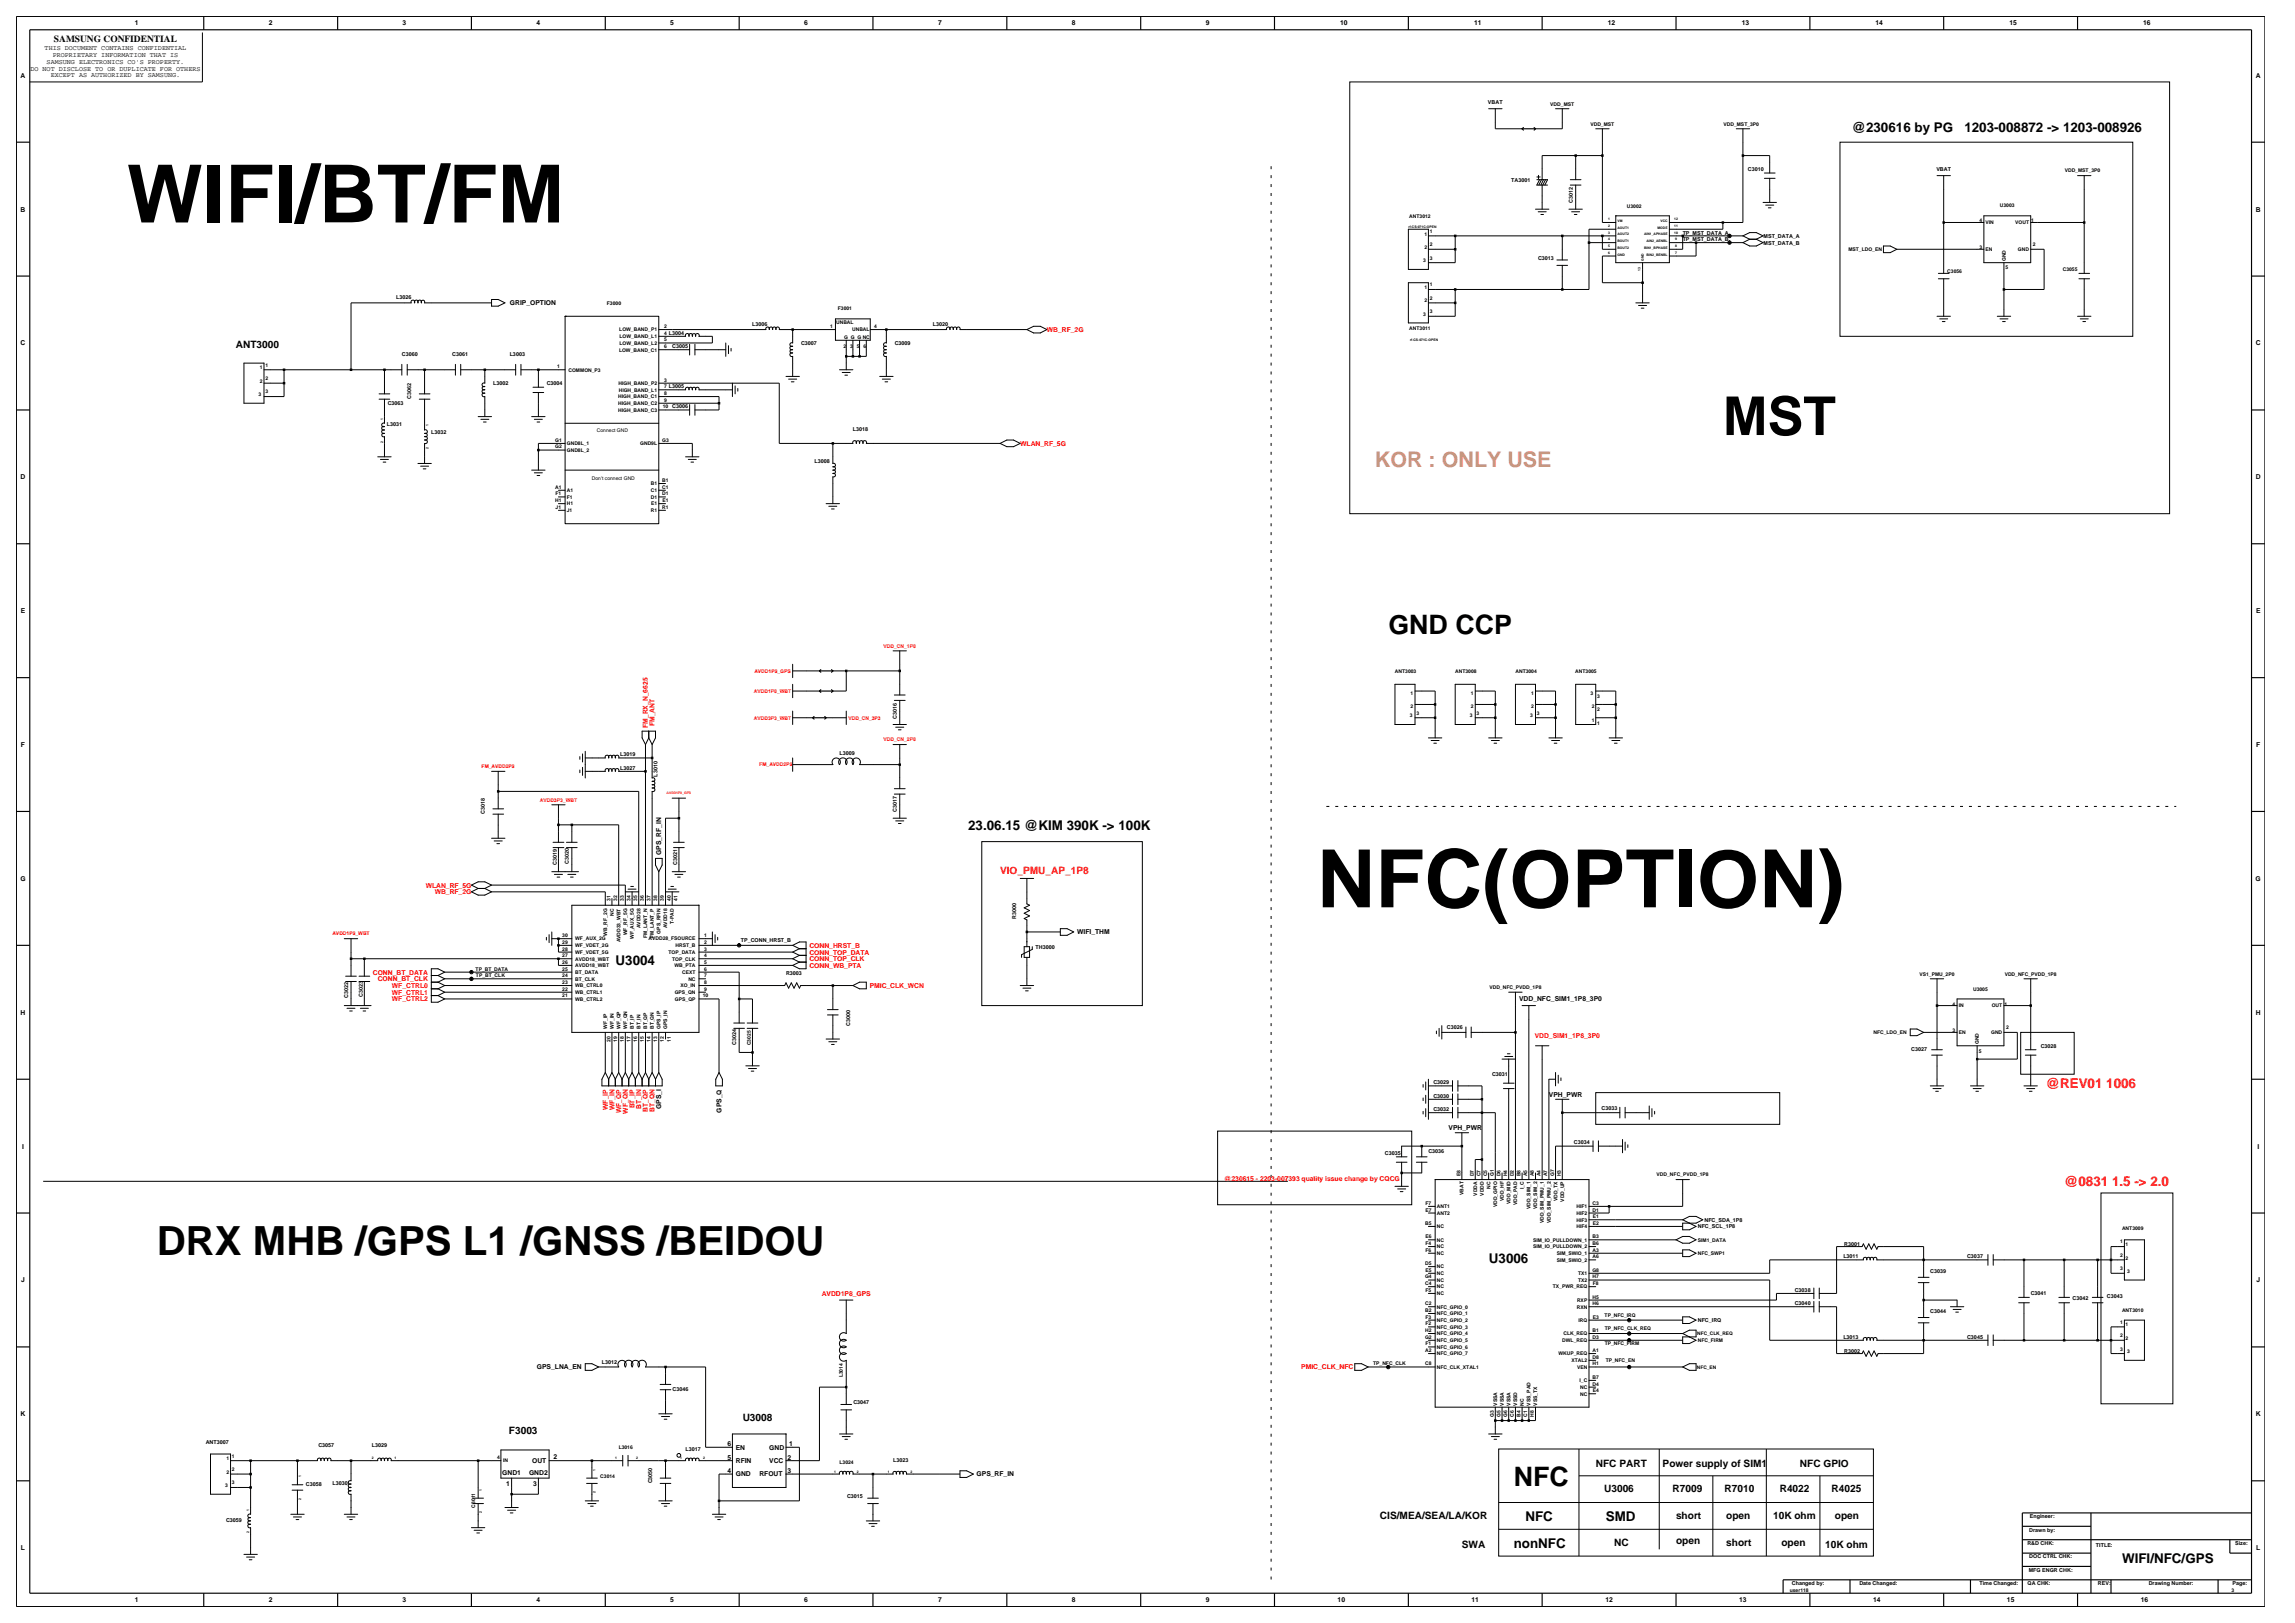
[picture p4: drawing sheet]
<svg xmlns="http://www.w3.org/2000/svg" width="420mm" height="297mm" viewBox="0 0 420 297" stroke-linecap="round" stroke-linejoin="round" font-family="sans-serif">
<defs><g id="words">
<g font-size="14.7">
<text x="23.2" y="40.7">WIFI/BT/FM</text>
<text x="241.1" y="166">NFC(OPTION)</text>
</g>
<text font-size="9.8" x="315.3" y="79.6">MST</text>
<text font-size="7.4" x="28.7" y="229.6">DRX MHB /GPS L1 /GNSS /BEIDOU</text>
<g font-size="4.9">
<text x="254.1" y="116">GND CCP</text>
<text x="277" y="271.9">NFC</text>
</g>
<text font-size="3.9" fill="#db9370" x="251.6" y="85.4">KOR : ONLY USE</text>
<g font-size="2.5">
<text x="338.9" y="24.2">@230616 by PG</text>
<text x="359.5" y="24.2">1203-008872 -&gt; 1203-008926</text>
<text x="177.2" y="151.8">23.06.15 @KIM 390K -&gt; 100K</text>
<text x="112.7" y="176.6">U3004</text>
<text x="272.5" y="231.1">U3006</text>
<text x="279.2" y="278.3">NFC</text>
<text x="293.9" y="278.3">SMD</text>
<text x="277" y="283.2">nonNFC</text>
<text x="388.4" y="285.9">WIFI/NFC/GPS</text>
</g>
<g font-size="2.5" fill="#f00">
<text x="374.4" y="199">@REV01 1006</text>
<text x="377.8" y="217.1">@0831 1.5 -&gt; 2.0</text>
</g>
<g font-size="1.9">
<text x="43.1" y="63.7">ANT3000</text>
<text x="93.1" y="262.4">F3003</text>
<text x="135.9" y="260">U3008</text>
<text x="292" y="268.5">NFC PART</text>
<text x="304.3" y="268.5">Power supply of SIM1</text>
<text x="329.4" y="268.5">NFC GPIO</text>
<text x="293.6" y="273.1">U3006</text>
<text x="306.1" y="273.1">R7009</text>
<text x="315.6" y="273.1">R7010</text>
<text x="325.7" y="273.1">R4022</text>
<text x="335.2" y="273.1">R4025</text>
<text x="252.5" y="278">CIS/MEA/SEA/LA/KOR</text>
<text x="306.7" y="278">short</text>
<text x="315.9" y="278">open</text>
<text x="324.5" y="278">10K ohm</text>
<text x="335.8" y="278">open</text>
<text x="267.5" y="283.2">SWA</text>
<text x="295.4" y="282.9">NC</text>
<text x="306.7" y="282.6">open</text>
<text x="315.9" y="282.9">short</text>
<text x="326" y="282.9">open</text>
<text x="334" y="283.2">10K ohm</text>
</g>
<text font-size="1.9" fill="#f00" x="183" y="159.9">VIO_PMU_AP_1P8</text>
<text font-size="1.7" x="9.9" y="7.7">SAMSUNG CONFIDENTIAL</text>
<g font-size="1.2">
<text x="24.7" y="4.7">1</text>
<text x="49.2" y="4.7">2</text>
<text x="73.7" y="4.7">3</text>
<text x="98.2" y="4.7">4</text>
<text x="122.7" y="4.7">5</text>
<text x="147.2" y="4.7">6</text>
<text x="171.7" y="4.7">7</text>
<text x="196.2" y="4.7">8</text>
<text x="220.7" y="4.7">9</text>
<text x="245.3" y="4.7">10</text>
<text x="269.8" y="4.7">11</text>
<text x="294.3" y="4.7">12</text>
<text x="318.7" y="4.7">13</text>
<text x="343.2" y="4.7">14</text>
<text x="367.7" y="4.7">15</text>
<text x="392.2" y="4.7">16</text>
<text x="8.2" y="9.2">THIS DOCUMENT CONTAINS CONFIDENTIAL</text>
<text x="8.5" y="11.7">SAMSUNG ELECTRONICS CO'S PROPERTY.</text>
<text x="9.6" y="10.5">PROPRIETARY INFORMATION THAT IS</text>
<text x="3.8" y="14.2">A</text>
<text x="5.6" y="12.9">DO NOT DISCLOSE TO OR DUPLICATE FOR OTHERS</text>
<text x="9.3" y="14.1">EXCEPT AS AUTHORIZED BY SAMSUNG.</text>
<text x="412.8" y="14.2">A</text>
<text x="3.8" y="38.7">B</text>
<text x="412.8" y="38.7">B</text>
<text x="93.3" y="55.9">GRIP_OPTION</text>
<text x="3.8" y="63.2">C</text>
<text x="412.8" y="63.2">C</text>
<text x="3.8" y="87.7">D</text>
<text x="412.8" y="87.7">D</text>
<text x="3.8" y="112.2">E</text>
<text x="412.9" y="112.2">E</text>
<text x="3.8" y="136.7">F</text>
<text x="412.9" y="136.7">F</text>
<text x="3.7" y="161.2">G</text>
<text x="121" y="156.5" transform="rotate(-90 121 156.5)">GPS_RF_IN</text>
<text x="412.8" y="161.2">G</text>
<text x="197.1" y="171">WIFI_THM</text>
<text x="3.8" y="185.7">H</text>
<text x="278" y="183.2">VDD_NFC_SIM1_1P8_3P0</text>
<text x="412.8" y="185.7">H</text>
<text x="121" y="203" transform="rotate(-90 121 203)">GPS_I</text>
<text x="132" y="203.6" transform="rotate(-90 132 203.6)">GPS_Q</text>
<text x="283.5" y="200.7">VPH_PWR</text>
<text x="265.1" y="206.8">VPH_PWR</text>
<text x="4" y="210.2">I</text>
<text x="413.1" y="210.2">I</text>
<text x="3.9" y="234.7">J</text>
<text x="412.9" y="234.7">J</text>
<text x="98.3" y="250.6">GPS_LNA_EN</text>
<text x="3.8" y="259.2">K</text>
<text x="412.8" y="259.2">K</text>
<text x="91.9" y="270">GND1</text>
<text x="96.8" y="270">GND2</text>
<text x="97.4" y="267.7">OUT</text>
<text x="101.3" y="267">2</text>
<text x="133.1" y="269.6">4</text>
<text x="133.1" y="267.1">5</text>
<text x="133.1" y="264.7">6</text>
<text x="134.7" y="267.7">RFIN</text>
<text x="134.7" y="265.3">EN</text>
<text x="140.8" y="265.3">GND</text>
<text x="140.8" y="267.7">VCC</text>
<text x="144.1" y="267.1">2</text>
<text x="144.1" y="269.6">3</text>
<text x="144.4" y="264.7">1</text>
<text x="92.6" y="271.9">1</text>
<text x="97.5" y="271.9">3</text>
<text x="134.7" y="270.2">GND</text>
<text x="139" y="270.2">RFOUT</text>
<text x="178.7" y="270.2">GPS_RF_IN</text>
<text x="3.8" y="283.7">L</text>
<text x="412.9" y="283.7">L</text>
<text x="24.7" y="293.2">1</text>
<text x="49.2" y="293.2">2</text>
<text x="73.7" y="293.2">3</text>
<text x="98.2" y="293.2">4</text>
<text x="122.7" y="293.2">5</text>
<text x="147.2" y="293.2">6</text>
<text x="171.7" y="293.2">7</text>
<text x="196.2" y="293.2">8</text>
<text x="220.7" y="293.2">9</text>
<text x="244.8" y="293.2">10</text>
<text x="269.3" y="293.2">11</text>
<text x="293.8" y="293.2">12</text>
<text x="318.3" y="293.2">13</text>
<text x="342.8" y="293.2">14</text>
<text x="367.3" y="293.2">15</text>
<text x="391.8" y="293.2">16</text>
</g>
<g font-size="1.2" fill="#f00">
<text x="191.6" y="60.8">WB_RF_2G</text>
<text x="186.7" y="81.6">WLAN_RF_5G</text>
<text x="118.6" y="133.2" transform="rotate(-90 118.6 133.2)">FM_RX_N_6625</text>
<text x="119.8" y="132.9" transform="rotate(-90 119.8 132.9)">FM_ANT</text>
<text x="77.9" y="162.4">WLAN_RF_5G</text>
<text x="79.5" y="163.6">WB_RF_2G</text>
<text x="148.1" y="173.4">CONN_HRST_B</text>
<text x="68.2" y="178.3">CONN_BT_DATA</text>
<text x="69.1" y="179.5">CONN_BT_CLK</text>
<text x="148.1" y="177.1">CONN_WB_PTA</text>
<text x="148.1" y="175.9">CONN_TOP_CLK</text>
<text x="148.1" y="174.7">CONN_TOP_DATA</text>
<text x="71.7" y="183.2">WF_CTRL2</text>
<text x="71.7" y="182">WF_CTRL1</text>
<text x="71.7" y="180.8">WF_CTRL0</text>
<text x="159.2" y="180.8">PMIC_CLK_WCN</text>
<text x="280.9" y="190">VDD_SIM1_1P8_3P0</text>
<text x="111.2" y="203.1" transform="rotate(-90 111.2 203.1)">WF_IP</text>
<text x="112.4" y="203.2" transform="rotate(-90 112.4 203.2)">WF_IN</text>
<text x="113.7" y="203.7" transform="rotate(-90 113.7 203.7)">WF_QP</text>
<text x="114.9" y="203.8" transform="rotate(-90 114.9 203.8)">WF_QN</text>
<text x="116.1" y="202.8" transform="rotate(-90 116.1 202.8)">BT_IP</text>
<text x="117.3" y="202.9" transform="rotate(-90 117.3 202.9)">BT_IN</text>
<text x="118.6" y="203.4" transform="rotate(-90 118.6 203.4)">BT_QP</text>
<text x="119.8" y="203.5" transform="rotate(-90 119.8 203.5)">BT_QN</text>
<text x="224" y="216.2">@230615 - 2203-007393 quality issue change by CQCG</text>
<text x="150.4" y="237.1">AVDD1P8_GPS</text>
<text x="238.1" y="250.6">PMIC_CLK_NFC</text>
</g>
<g font-size="1">
<text x="272.3" y="19">VBAT</text>
<text x="276.6" y="33.4">TA3001</text>
<text x="319.9" y="31.3">C3010</text>
<text x="354.4" y="31.3">VBAT</text>
<text x="287.8" y="37.2" transform="rotate(-90 287.8 37.2)">C3012</text>
<text x="281.5" y="47.6">C3013</text>
<text x="307.9" y="44.1">TP_MST_DATA_B</text>
<text x="307.9" y="42.9">TP_MST_DATA_A</text>
<text x="322.7" y="43.5">MST_DATA_A</text>
<text x="322.7" y="44.8">MST_DATA_B</text>
<text x="72.5" y="54.8">L3026</text>
<text x="137.7" y="59.7">L3006</text>
<text x="170.7" y="59.7">L3020</text>
<text x="73.5" y="65.2">C3060</text>
<text x="82.8" y="65.2">C3061</text>
<text x="93.3" y="65.2">L3003</text>
<text x="123" y="63.7">C3005</text>
<text x="146.6" y="63.2">C3007</text>
<text x="163.7" y="63.2">C3009</text>
<text x="90.3" y="70.5">L3002</text>
<text x="100" y="70.5">C3004</text>
<text x="71" y="74.1">C3063</text>
<text x="75.2" y="73" transform="rotate(-90 75.2 73)">C3062</text>
<text x="123" y="74.7">C3006</text>
<text x="70.8" y="78">L3031</text>
<text x="78.9" y="79.4">L3032</text>
<text x="156.1" y="78.9">L3018</text>
<text x="149" y="84.8">L3008</text>
<text x="164.2" y="131.5" transform="rotate(-90 164.2 131.5)">C3016</text>
<text x="113.5" y="138.4">L3019</text>
<text x="113.5" y="140.8">L3027</text>
<text x="120.4" y="142.1" transform="rotate(-90 120.4 142.1)">L3010</text>
<text x="153.6" y="138.1">L3009</text>
<text x="88.7" y="149" transform="rotate(-90 88.7 149)">C3018</text>
<text x="164.2" y="148.6" transform="rotate(-90 164.2 148.6)">C3017</text>
<text x="101.9" y="158.3" transform="rotate(-90 101.9 158.3)">C3019</text>
<text x="104.1" y="158.1" transform="rotate(-90 104.1 158.1)">C3020</text>
<text x="123.9" y="158.3" transform="rotate(-90 123.9 158.3)">C3021</text>
<text x="135.6" y="172.4">TP_CONN_HRST_B</text>
<text x="186" y="168.1" transform="rotate(-90 186 168.1)">R3000</text>
<text x="189.5" y="173.7">TH3000</text>
<text x="143.8" y="178.4">R3003</text>
<text x="63.7" y="182.6" transform="rotate(-90 63.7 182.6)">C3022</text>
<text x="66.4" y="182.5" transform="rotate(-90 66.4 182.5)">C3023</text>
<text x="134.7" y="191.2" transform="rotate(-90 134.7 191.2)">C3024</text>
<text x="155.6" y="187.7" transform="rotate(-90 155.6 187.7)">C3000</text>
<text x="264.8" y="188.3">C3026</text>
<text x="373.5" y="191.8">C3028</text>
<text x="273" y="196.9">C3031</text>
<text x="349.7" y="192.3">C3027</text>
<text x="262.3" y="198.4">C3029</text>
<text x="262.3" y="203.3">C3032</text>
<text x="262.3" y="200.9">C3030</text>
<text x="293.1" y="203.1">C3033</text>
<text x="288" y="209.4">C3034</text>
<text x="253.5" y="211.3">C3035</text>
<text x="261.4" y="210.9">C3036</text>
<text x="310.7" y="224.8">NFC_SCL_1P8</text>
<text x="311.9" y="223.6">NFC_SDA_1P8</text>
<text x="337.5" y="228">R3001</text>
<text x="337.3" y="230.2">L3011</text>
<text x="353.3" y="233">C3039</text>
<text x="360" y="230.2">C3037</text>
<text x="328.5" y="236.4">C3038</text>
<text x="328.5" y="238.8">C3040</text>
<text x="371.6" y="237">C3041</text>
<text x="379.3" y="237.9">C3042</text>
<text x="385.6" y="237.6">C3043</text>
<text x="310.7" y="241.9">NFC_IRQ</text>
<text x="337.3" y="244.9">L3013</text>
<text x="353.3" y="240.3">C3044</text>
<text x="360" y="244.9">C3045</text>
<text x="110.2" y="249.6">L3012</text>
<text x="337.5" y="247.6">R3002</text>
<text x="123.1" y="254.5">C3046</text>
<text x="156.2" y="256.9">C3047</text>
<text x="37.6" y="264.2">ANT3007</text>
<text x="58.3" y="264.8">C3057</text>
<text x="68.1" y="264.8">L3029</text>
<text x="125.5" y="265.4">L3017</text>
<text x="163.4" y="267.5">L3023</text>
<text x="56" y="272">C3058</text>
<text x="60.9" y="271.7">L3030</text>
<text x="119.3" y="271.4" transform="rotate(-90 119.3 271.4)">C3050</text>
<text x="155" y="274.1">C3015</text>
<text x="41.4" y="278.6">C3059</text>
<text x="371.4" y="280.2">Drawn by:</text>
<text x="371.5" y="277.8">Engineer:</text>
<text x="371" y="282.7">R&amp;D CHK:</text>
<text x="371.3" y="287.6">MFG ENGR CHK:</text>
<text x="371.4" y="285.2">DOC CTRL CHK:</text>
<text x="383.6" y="283">TITLE:</text>
<text x="409.1" y="282.7">Size:</text>
<text x="327.9" y="290.1">Changed by:</text>
<text x="340.3" y="290.1">Date Changed:</text>
<text x="362.2" y="290.1">Time Changed:</text>
<text x="371.1" y="290.1">QA CHK:</text>
<text x="383.9" y="290.1">REV:</text>
<text x="393.2" y="290.1">Drawing Number:</text>
<text x="408.6" y="290.1">Page:</text>
</g>
<g font-size=".9">
<text x="283.7" y="19.3">VDD_MST</text>
<text x="291.1" y="23">VDD_MST</text>
<text x="315.4" y="23">VDD_MST_3P0</text>
<text x="377.9" y="31.6">VDD_MST_3P0</text>
<text x="257.9" y="39.9">ANT3012</text>
<text x="297.7" y="38">U3002</text>
<text x="362.3" y="40.7">4</text>
<text x="363.4" y="41">VIN</text>
<text x="366" y="38">U3003</text>
<text x="368.8" y="41">VOUT</text>
<text x="371.7" y="40.7">1</text>
<text x="260.4" y="48">3</text>
<text x="260.7" y="43.1">1</text>
<text x="260.7" y="45.5">2</text>
<text x="261.7" y="42.6">1</text>
<text x="261.7" y="45.1">2</text>
<text x="261.7" y="47.5">3</text>
<text x="338.3" y="45.9">MST_LDO_EN</text>
<text x="362.3" y="45.6">3</text>
<text x="363.4" y="45.9">EN</text>
<text x="367.1" y="47.8" transform="rotate(-90 367.1 47.8)">GND</text>
<text x="369.3" y="45.9">GND</text>
<text x="372" y="45">2</text>
<text x="260.7" y="52.9">1</text>
<text x="261.7" y="52.4">1</text>
<text x="356.4" y="49.9">C3056</text>
<text x="367" y="49.3">5</text>
<text x="377.5" y="49.6">C3055</text>
<text x="111.1" y="55.8">F3000</text>
<text x="153" y="59.3">UNBAL</text>
<text x="153.3" y="56.7">F3001</text>
<text x="260.4" y="57.8">3</text>
<text x="260.7" y="55.3">2</text>
<text x="261.7" y="54.8">2</text>
<text x="261.7" y="57.3">3</text>
<text x="113.3" y="64.3">LOW_BAND_C1</text>
<text x="113.3" y="60.6">LOW_BAND_P1</text>
<text x="113.4" y="61.9">LOW_BAND_L1</text>
<text x="113.4" y="63.1">LOW_BAND_L2</text>
<text x="121.5" y="60">2</text>
<text x="121.5" y="61.3">4 L3004</text>
<text x="121.5" y="62.5">5</text>
<text x="121.5" y="63.7">6</text>
<text x="151.9" y="60.1">1</text>
<text x="154.4" y="63.7">2</text>
<text x="154.5" y="62">G G G NC</text>
<text x="155.6" y="63.7">3</text>
<text x="155.9" y="60.6">UNBAL</text>
<text x="156.8" y="63.7">5</text>
<text x="158" y="63.7">6</text>
<text x="160" y="60.1">4</text>
<text x="257.9" y="60.4">ANT3011</text>
<text x="47.6" y="67.6">1</text>
<text x="47.6" y="70">2</text>
<text x="48.6" y="67.1">1</text>
<text x="48.6" y="69.5">2</text>
<text x="48.6" y="72">3</text>
<text x="101.9" y="67.4">1</text>
<text x="104" y="68">COMMON_P3</text>
<text x="113.2" y="70.4">HIGH_BAND_P2</text>
<text x="113.2" y="71.7">HIGH_BAND_L1</text>
<text x="121.5" y="69.8">3</text>
<text x="121.5" y="71.1">7 L3005</text>
<text x="47.3" y="72.5">3</text>
<text x="113.1" y="74.1">HIGH_BAND_C2</text>
<text x="113.1" y="75.3">HIGH_BAND_C3</text>
<text x="113.1" y="72.9">HIGH_BAND_C1</text>
<text x="121.3" y="74.7">10</text>
<text x="121.5" y="73.5">9</text>
<text x="121.5" y="72.3">8</text>
<text x="101.6" y="80.9">G1</text>
<text x="101.6" y="82.1">G2</text>
<text x="103.7" y="82.7">GND8L_2</text>
<text x="103.7" y="81.5">GND8L_1</text>
<text x="109.2" y="79">Connect GND</text>
<text x="117.2" y="81.5">GND9L</text>
<text x="121.2" y="80.9">G3</text>
<text x="101.6" y="89.4">A1</text>
<text x="108.3" y="87.9">Don't connect GND</text>
<text x="119.1" y="88.8">B1</text>
<text x="121.2" y="88.2">B1</text>
<text x="121.2" y="89.4">C1</text>
<text x="101.6" y="91.9">H1</text>
<text x="101.7" y="90.6">F1</text>
<text x="101.7" y="93.1">J1</text>
<text x="103.7" y="92.5">H1</text>
<text x="103.7" y="93.7">J1</text>
<text x="103.7" y="90">A1</text>
<text x="103.7" y="91.3">F1</text>
<text x="119.1" y="93.7">R1</text>
<text x="119.1" y="90">C1</text>
<text x="119.1" y="91.3">D1</text>
<text x="119.1" y="92.5">E1</text>
<text x="121.2" y="93.1">R1</text>
<text x="121.2" y="90.6">D1</text>
<text x="121.2" y="91.9">E1</text>
<text x="255.3" y="123.1">ANT3003</text>
<text x="266.3" y="123.1">ANT3008</text>
<text x="277.3" y="123.1">ANT3004</text>
<text x="288.3" y="123.2">ANT3005</text>
<text x="258" y="131.3">3</text>
<text x="258.1" y="127.1">1</text>
<text x="258.1" y="129.6">2</text>
<text x="259.2" y="130.8">3</text>
<text x="269" y="131.3">3</text>
<text x="269.2" y="127.1">1</text>
<text x="269.2" y="129.6">2</text>
<text x="270.2" y="130.8">3</text>
<text x="280" y="131.3">3</text>
<text x="280.2" y="129.6">2</text>
<text x="280.2" y="127.1">1</text>
<text x="281.3" y="130.8">3</text>
<text x="291" y="127.2">3</text>
<text x="291.3" y="129.6">2</text>
<text x="292.3" y="130.1">2</text>
<text x="292.3" y="127.7">3</text>
<text x="291.3" y="132.1">1</text>
<text x="292.3" y="132.6">1</text>
<text x="111.7" y="164.9" transform="rotate(-90 111.7 164.9)">31</text>
<text x="112.3" y="167.6" transform="rotate(-90 112.3 167.6)">NC</text>
<text x="112.9" y="164.9" transform="rotate(-90 112.9 164.9)">32</text>
<text x="114.2" y="164.9" transform="rotate(-90 114.2 164.9)">33</text>
<text x="115.4" y="164.9" transform="rotate(-90 115.4 164.9)">34</text>
<text x="116.6" y="164.9" transform="rotate(-90 116.6 164.9)">35</text>
<text x="117.8" y="164.9" transform="rotate(-90 117.8 164.9)">36</text>
<text x="119.1" y="164.9" transform="rotate(-90 119.1 164.9)">37</text>
<text x="120.3" y="164.9" transform="rotate(-90 120.3 164.9)">38</text>
<text x="121.5" y="164.9" transform="rotate(-90 121.5 164.9)">39</text>
<text x="122.7" y="164.9" transform="rotate(-90 122.7 164.9)">40</text>
<text x="124" y="164.9" transform="rotate(-90 124 164.9)">41</text>
<text x="102.9" y="173.9">28</text>
<text x="102.9" y="172.7">29</text>
<text x="102.9" y="171.5">30</text>
<text x="105.3" y="173.3">WF_VDET_2G</text>
<text x="105.3" y="172.1">WF_AUX_2G</text>
<text x="111.1" y="171.2" transform="rotate(-90 111.1 171.2)">WB_RF_2G</text>
<text x="113.6" y="172.5" transform="rotate(-90 113.6 172.5)">AVDD33_WBT</text>
<text x="114.8" y="171.1" transform="rotate(-90 114.8 171.1)">WF_RF_5G</text>
<text x="116" y="171.9" transform="rotate(-90 116 171.9)">WF_AUX_5G</text>
<text x="117.2" y="169.9" transform="rotate(-90 117.2 169.9)">AVDD28</text>
<text x="118.5" y="171.7" transform="rotate(-90 118.5 171.7)">FM_LANT_N</text>
<text x="118.7" y="172.1">AVDD28_FSOURCE</text>
<text x="119.7" y="171.6" transform="rotate(-90 119.7 171.6)">FM_LANT_P</text>
<text x="120.9" y="170.8" transform="rotate(-90 120.9 170.8)">GPS_RFIN</text>
<text x="122.1" y="169.9" transform="rotate(-90 122.1 169.9)">AVDD18</text>
<text x="123.3" y="169" transform="rotate(-90 123.3 169)">T-PAD</text>
<text x="123.6" y="173.3">HRST_B</text>
<text x="128.9" y="173.9">3</text>
<text x="128.9" y="172.7">2</text>
<text x="128.9" y="171.5">1</text>
<text x="87" y="177.6">TP_BT_DATA</text>
<text x="87.1" y="178.8">TP_BT_CLK</text>
<text x="102.9" y="175.1">27</text>
<text x="102.9" y="178.8">24</text>
<text x="102.9" y="177.6">25</text>
<text x="102.9" y="176.4">26</text>
<text x="105.3" y="175.8">AVDD18_WBT</text>
<text x="105.3" y="174.5">WF_VDET_5G</text>
<text x="105.3" y="179.4">BT_CLK</text>
<text x="105.3" y="178.2">BT_DATA</text>
<text x="105.3" y="177">AVDD18_WBT</text>
<text x="122.4" y="174.5">TOP_DATA</text>
<text x="123" y="175.8">TOP_CLK</text>
<text x="123.4" y="177">WB_PTA</text>
<text x="124.9" y="178.2">CEXT</text>
<text x="126" y="179.4">NC</text>
<text x="128.9" y="176.4">5</text>
<text x="128.9" y="177.6">6</text>
<text x="128.9" y="178.8">7</text>
<text x="128.9" y="175.1">4</text>
<text x="351.3" y="178.5">VS1_PMU_2P0</text>
<text x="366.9" y="178.5">VDD_NFC_PVDD_1P8</text>
<text x="102.9" y="182.5">21</text>
<text x="102.9" y="181.3">22</text>
<text x="102.9" y="180.1">23</text>
<text x="105.3" y="183.1">WB_CTRL2</text>
<text x="105.3" y="181.9">WB_CTRL1</text>
<text x="105.3" y="180.7">WB_CTRL0</text>
<text x="123.5" y="181.9">GPS_QN</text>
<text x="123.5" y="183.1">GPS_QP</text>
<text x="124.5" y="180.7">XO_IN</text>
<text x="128.6" y="182.5">10</text>
<text x="128.9" y="180.1">8</text>
<text x="128.9" y="181.3">9</text>
<text x="272.6" y="181">VDD_NFC_PVDD_1P8</text>
<text x="357.3" y="184">4</text>
<text x="358.5" y="184.3">IN</text>
<text x="361.1" y="181.3">U3005</text>
<text x="364.5" y="184.3">OUT</text>
<text x="366.8" y="184">1</text>
<text x="111.1" y="188.3" transform="rotate(-90 111.1 188.3)">WF_IP</text>
<text x="111.7" y="190.6" transform="rotate(-90 111.7 190.6)">20</text>
<text x="112.3" y="188.3" transform="rotate(-90 112.3 188.3)">WF_IN</text>
<text x="112.9" y="190.6" transform="rotate(-90 112.9 190.6)">19</text>
<text x="113.6" y="188.3" transform="rotate(-90 113.6 188.3)">WF_QP</text>
<text x="114.2" y="190.6" transform="rotate(-90 114.2 190.6)">18</text>
<text x="114.8" y="188.3" transform="rotate(-90 114.8 188.3)">WF_QN</text>
<text x="115.4" y="190.6" transform="rotate(-90 115.4 190.6)">17</text>
<text x="116" y="188.3" transform="rotate(-90 116 188.3)">BT_IP</text>
<text x="116.6" y="190.6" transform="rotate(-90 116.6 190.6)">16</text>
<text x="117.2" y="188.3" transform="rotate(-90 117.2 188.3)">BT_IN</text>
<text x="117.8" y="190.6" transform="rotate(-90 117.8 190.6)">15</text>
<text x="118.5" y="188.3" transform="rotate(-90 118.5 188.3)">BT_QP</text>
<text x="119.1" y="190.6" transform="rotate(-90 119.1 190.6)">14</text>
<text x="119.7" y="188.3" transform="rotate(-90 119.7 188.3)">BT_QN</text>
<text x="120.3" y="190.6" transform="rotate(-90 120.3 190.6)">13</text>
<text x="120.9" y="188.3" transform="rotate(-90 120.9 188.3)">GPS_IP</text>
<text x="121.5" y="190.6" transform="rotate(-90 121.5 190.6)">12</text>
<text x="122.1" y="188.3" transform="rotate(-90 122.1 188.3)">GPS_IN</text>
<text x="122.7" y="190.6" transform="rotate(-90 122.7 190.6)">11</text>
<text x="137.4" y="191.3" transform="rotate(-90 137.4 191.3)">C3025</text>
<text x="342.9" y="189.2">NFC_LDO_EN</text>
<text x="357.3" y="188.9">3</text>
<text x="358.5" y="189.2">EN</text>
<text x="362.2" y="191" transform="rotate(-90 362.2 191)">GND</text>
<text x="364.4" y="189.2">GND</text>
<text x="367.1" y="188.3">2</text>
<text x="362.1" y="192.6">5</text>
<text x="267.3" y="215.2" transform="rotate(-90 267.3 215.2)">E8</text>
<text x="269.7" y="215.2" transform="rotate(-90 269.7 215.2)">D7</text>
<text x="270.9" y="215.2" transform="rotate(-90 270.9 215.2)">C7</text>
<text x="272.1" y="215.2" transform="rotate(-90 272.1 215.2)">C5</text>
<text x="273.4" y="215.2" transform="rotate(-90 273.4 215.2)">G1</text>
<text x="274.6" y="215.2" transform="rotate(-90 274.6 215.2)">D6</text>
<text x="275.8" y="215.2" transform="rotate(-90 275.8 215.2)">H4</text>
<text x="277" y="215.2" transform="rotate(-90 277 215.2)">D2</text>
<text x="278.3" y="215.2" transform="rotate(-90 278.3 215.2)">B8</text>
<text x="279.5" y="215.2" transform="rotate(-90 279.5 215.2)">A5</text>
<text x="280.7" y="215.2" transform="rotate(-90 280.7 215.2)">A8</text>
<text x="282" y="215.2" transform="rotate(-90 282 215.2)">A4</text>
<text x="283.2" y="215.2" transform="rotate(-90 283.2 215.2)">A7</text>
<text x="284.4" y="215.2" transform="rotate(-90 284.4 215.2)">G7</text>
<text x="285.6" y="215.2" transform="rotate(-90 285.6 215.2)">H3</text>
<text x="303.2" y="215.3">VDD_NFC_PVDD_1P8</text>
<text x="260.8" y="221.7">E7</text>
<text x="260.9" y="220.5">F7</text>
<text x="262.9" y="221.1">ANT1</text>
<text x="267.9" y="218.7" transform="rotate(-90 267.9 218.7)">VBAT</text>
<text x="270.3" y="218.8" transform="rotate(-90 270.3 218.8)">VDDA</text>
<text x="271.5" y="218.8" transform="rotate(-90 271.5 218.8)">VDDD</text>
<text x="272.8" y="217.5" transform="rotate(-90 272.8 217.5)">NC</text>
<text x="274" y="220.9" transform="rotate(-90 274 220.9)">VDD_GPIO</text>
<text x="275.2" y="219.8" transform="rotate(-90 275.2 219.8)">VDD_HF</text>
<text x="276.4" y="220.3" transform="rotate(-90 276.4 220.3)">VDD_MID</text>
<text x="277.7" y="220.5" transform="rotate(-90 277.7 220.5)">VDD_PAD</text>
<text x="278.9" y="217.6" transform="rotate(-90 278.9 217.6)">I_C</text>
<text x="280.1" y="221.3" transform="rotate(-90 280.1 221.3)">VDD_SIM_1</text>
<text x="281.3" y="221.3" transform="rotate(-90 281.3 221.3)">VDD_SIM_2</text>
<text x="285" y="219.8" transform="rotate(-90 285 219.8)">VDD_TX</text>
<text x="286.2" y="219.9" transform="rotate(-90 286.2 219.9)">VDD_UP</text>
<text x="288.5" y="221.1">HIF1</text>
<text x="291.4" y="221.7">D1</text>
<text x="291.4" y="220.5">C3</text>
<text x="260.8" y="224.1">B5</text>
<text x="260.8" y="226.6">E6</text>
<text x="260.9" y="227.8">F4</text>
<text x="262.9" y="227.2">NC</text>
<text x="262.9" y="222.3">ANT2</text>
<text x="262.9" y="224.7">NC</text>
<text x="280.6" y="227.2">SIM_IO_PULLDOWN_1</text>
<text x="282.6" y="223.8" transform="rotate(-90 282.6 223.8)">VDD_SIM_PMU_1</text>
<text x="283.8" y="223.8" transform="rotate(-90 283.8 223.8)">VDD_SIM_PMU_2</text>
<text x="288.5" y="223.5">HIF3</text>
<text x="288.5" y="224.7">HIF4</text>
<text x="288.5" y="222.3">HIF2</text>
<text x="291.4" y="227.8">B6</text>
<text x="291.4" y="226.6">B3</text>
<text x="291.5" y="222.9">E1</text>
<text x="291.5" y="224.1">E2</text>
<text x="310.7" y="227.2">SIM1_DATA</text>
<text x="388" y="227.5">1</text>
<text x="388.3" y="225.1">ANT3009</text>
<text x="260.8" y="233.9">G4</text>
<text x="260.8" y="231.5">D5</text>
<text x="260.8" y="232.7">E5</text>
<text x="260.9" y="229">F6</text>
<text x="262.9" y="229.7">NC</text>
<text x="262.9" y="228.4">NC</text>
<text x="262.9" y="233.3">NC</text>
<text x="262.9" y="232.1">NC</text>
<text x="280.6" y="228.4">SIM_IO_PULLDOWN_2</text>
<text x="284.9" y="230.9">SIM_SWIO_2</text>
<text x="284.9" y="229.7">SIM_SWIO_1</text>
<text x="288.8" y="233.3">TX1</text>
<text x="291.4" y="232.7">G8</text>
<text x="291.4" y="233.9">H7</text>
<text x="291.4" y="230.3">A6</text>
<text x="291.4" y="229">A3</text>
<text x="310.7" y="229.7">NFC_SWP1</text>
<text x="388" y="230">2</text>
<text x="388" y="232.4">3</text>
<text x="389" y="230.5">2</text>
<text x="389" y="228">1</text>
<text x="389.3" y="232.9">3</text>
<text x="260.8" y="238.8">C2</text>
<text x="260.8" y="235.2">C4</text>
<text x="260.9" y="236.4">F5</text>
<text x="262.9" y="234.6">NC</text>
<text x="262.9" y="237">NC</text>
<text x="262.9" y="239.4">NFC_GPIO_0</text>
<text x="262.9" y="235.8">NC</text>
<text x="284.2" y="235.8">TX_PWR_REQ</text>
<text x="288.6" y="239.4">RXN</text>
<text x="288.6" y="238.2">RXP</text>
<text x="288.8" y="234.6">TX2</text>
<text x="291.4" y="238.8">H6</text>
<text x="291.4" y="237.6">H5</text>
<text x="291.5" y="235.2">F8</text>
<text x="260.8" y="245">G2</text>
<text x="260.8" y="243.7">H2</text>
<text x="260.8" y="240.1">B2</text>
<text x="260.9" y="242.5">F2</text>
<text x="260.9" y="241.3">F3</text>
<text x="262.9" y="244.3">NFC_GPIO_4</text>
<text x="262.9" y="245.6">NFC_GPIO_5</text>
<text x="262.9" y="243.1">NFC_GPIO_3</text>
<text x="262.9" y="241.9">NFC_GPIO_2</text>
<text x="262.9" y="240.7">NFC_GPIO_1</text>
<text x="285.9" y="245.6">DWL_REQ</text>
<text x="286.1" y="244.3">CLK_REQ</text>
<text x="288.9" y="241.9">IRQ</text>
<text x="291.4" y="245">D3</text>
<text x="291.4" y="243.7">B1</text>
<text x="291.5" y="241.3">E3</text>
<text x="293.7" y="241">TP_NFC_IRQ</text>
<text x="293.7" y="243.4">TP_NFC_CLK_REQ</text>
<text x="310.6" y="244.3">NFC_CLK_REQ</text>
<text x="310.7" y="245.6">NFC_FIRM</text>
<text x="388" y="242.2">1</text>
<text x="388" y="244.7">2</text>
<text x="388.3" y="240.1">ANT3010</text>
<text x="389" y="242.7">1</text>
<text x="389" y="245.2">2</text>
<text x="251.3" y="249.9">TP_NFC_CLK</text>
<text x="260.8" y="249.9">C8</text>
<text x="260.8" y="247.4">A2</text>
<text x="260.9" y="246.2">F1</text>
<text x="262.9" y="246.8">NFC_GPIO_6</text>
<text x="262.9" y="250.5">NFC_CLK_XTAL1</text>
<text x="262.9" y="248">NFC_GPIO_7</text>
<text x="285.2" y="248">WKUP_REQ</text>
<text x="287.6" y="249.2">XTAL2</text>
<text x="288.6" y="250.5">VEN</text>
<text x="291.4" y="249.9">H1</text>
<text x="291.4" y="248.6">D8</text>
<text x="291.4" y="247.4">A1</text>
<text x="293.7" y="246.2">TP_NFC_FIRM</text>
<text x="293.9" y="249.2">TP_NFC_EN</text>
<text x="310.6" y="250.5">NFC_EN</text>
<text x="388" y="247.1">3</text>
<text x="389.3" y="247.6">3</text>
<text x="154.3" y="252.1" transform="rotate(-90 154.3 252.1)">L3014</text>
<text x="274" y="257.2" transform="rotate(-90 274 257.2)">VSSA</text>
<text x="275.2" y="257.2" transform="rotate(-90 275.2 257.2)">VSSA</text>
<text x="276.4" y="257.2" transform="rotate(-90 276.4 257.2)">VSSA</text>
<text x="277.7" y="257.2" transform="rotate(-90 277.7 257.2)">VSSD</text>
<text x="278.9" y="257.2" transform="rotate(-90 278.9 257.2)">NC</text>
<text x="280.1" y="257.2" transform="rotate(-90 280.1 257.2)">VSS_PAD</text>
<text x="281.3" y="257.2" transform="rotate(-90 281.3 257.2)">VSS_TX</text>
<text x="289.1" y="252.9">I_C</text>
<text x="289.2" y="255.4">NC</text>
<text x="289.2" y="254.2">NC</text>
<text x="291.4" y="253.5">D4</text>
<text x="291.4" y="252.3">B7</text>
<text x="291.5" y="254.8">E4</text>
<text x="273.4" y="259.3" transform="rotate(-90 273.4 259.3)">G3</text>
<text x="274.6" y="259.3" transform="rotate(-90 274.6 259.3)">G5</text>
<text x="275.8" y="259.3" transform="rotate(-90 275.8 259.3)">G6</text>
<text x="277" y="259.3" transform="rotate(-90 277 259.3)">C6</text>
<text x="278.3" y="259.3" transform="rotate(-90 278.3 259.3)">B4</text>
<text x="279.5" y="259.3" transform="rotate(-90 279.5 259.3)">C1</text>
<text x="280.7" y="259.3" transform="rotate(-90 280.7 259.3)">H8</text>
<text x="41.5" y="267.2">1</text>
<text x="41.5" y="269.7">2</text>
<text x="42.4" y="266.7">1</text>
<text x="42.4" y="269.2">2</text>
<text x="91" y="267">4</text>
<text x="92.1" y="267.6">IN</text>
<text x="113.2" y="265.1">L3016</text>
<text x="153.6" y="267.9">L3024</text>
<text x="41.2" y="272.1">3</text>
<text x="42.4" y="271.6">3</text>
<text x="86.9" y="275.9" transform="rotate(-90 86.9 275.9)">C3011</text>
<text x="109.9" y="270.4">C3014</text>
<text x="327.5" y="291.2">user118</text>
<text x="408.4" y="291.2">3</text>
</g>
<g font-size=".9" fill="#f00">
<text x="161.7" y="118.5">VDD_CN_1P8</text>
<text x="138.1" y="123.1">AVDD1P8_GPS</text>
<text x="138" y="126.8">AVDD1P8_WBT</text>
<text x="138" y="131.7">AVDD3P3_WBT</text>
<text x="155.3" y="131.7">VDD_CN_3P3</text>
<text x="161.7" y="135.7">VDD_CN_2P8</text>
<text x="88.1" y="140.6">FM_AVDD2P8</text>
<text x="139" y="140.2">FM_AVDD2P8</text>
<text x="98.8" y="146.7">AVDD3P3_WBT</text>
<text x="60.8" y="171.2">AVDD1P8_WBT</text>
</g>
<g font-size=".6">
<text x="257.7" y="41.6">rf-CS-071C-OPEN</text>
<text x="294.3" y="41.5">2</text>
<text x="294.3" y="40.3">1</text>
<text x="296" y="40.6">VM</text>
<text x="296" y="41.9">AOUT1</text>
<text x="303.3" y="41.9">MODE</text>
<text x="303.9" y="40.6">VCC</text>
<text x="306.4" y="41.5">11</text>
<text x="306.4" y="40.3">12</text>
<text x="294.3" y="42.8">3</text>
<text x="294.3" y="44">4</text>
<text x="294.3" y="45.2">5</text>
<text x="294.3" y="46.5">6</text>
<text x="296" y="43.1">AOUT2</text>
<text x="296" y="44.3">BOUT1</text>
<text x="296" y="45.5">BOUT2</text>
<text x="296" y="46.8">GND</text>
<text x="300.8" y="47.8" transform="rotate(-90 300.8 47.8)">GND</text>
<text x="300.9" y="45.5">BIN1_BPHASE</text>
<text x="300.9" y="43.1">AIN1_APHASE</text>
<text x="301.3" y="46.8">BIN2_BENBL</text>
<text x="301.3" y="44.3">AIN2_AENBL</text>
<text x="306.4" y="42.8">10</text>
<text x="306.6" y="46.5">7</text>
<text x="306.6" y="45.2">8</text>
<text x="306.6" y="44">9</text>
<text x="300.2" y="49.6" transform="rotate(-90 300.2 49.6)">13</text>
<text x="258" y="62.5">rf-CS-071C-OPEN</text>
<text x="70.1" y="76.8" transform="rotate(-90 70.1 76.8)">1</text>
<text x="70.1" y="81" transform="rotate(-90 70.1 81)">2</text>
<text x="78.4" y="82.2" transform="rotate(-90 78.4 82.2)">2</text>
<text x="78.4" y="78" transform="rotate(-90 78.4 78)">1</text>
<text x="68.1" y="267">2</text>
<text x="72.2" y="267">1</text>
<text x="109" y="269.1" transform="rotate(-90 109 269.1)">1</text>
<text x="112.6" y="267">1</text>
<text x="116.4" y="267">2</text>
<text x="124.5" y="267">1</text>
<text x="128.7" y="267">2</text>
<text x="152.7" y="269.5">1</text>
<text x="156.8" y="269.5">2</text>
<text x="162.5" y="269.5">1</text>
<text x="166.6" y="269.5">2</text>
<text x="55.1" y="274.5" transform="rotate(-90 55.1 274.5)">2</text>
<text x="55.1" y="270.3" transform="rotate(-90 55.1 270.3)">1</text>
<text x="88.2" y="272.8" transform="rotate(-90 88.2 272.8)">1</text>
<text x="109" y="273.3" transform="rotate(-90 109 273.3)">2</text>
<text x="45.6" y="280.6" transform="rotate(-90 45.6 280.6)">2</text>
<text x="45.6" y="276.4" transform="rotate(-90 45.6 276.4)">1</text>
<text x="88.2" y="276.9" transform="rotate(-90 88.2 276.9)">2</text>
</g>
<text font-size=".6" fill="#f00" x="122" y="145.4">AVDD1P8_GPS</text>
</g></defs>
<!-- layer: MFD Layer /idea/tmp/Extended-Print.dk7.lee.sheet3.408.mfd -->
<g fill="none" stroke="#000" stroke-width=".18">
<path d="M37 5.9v9.1h-31.5M247 15h150.1v79h-150.1zM272.4 19.9h2.5M273.6 19.9v3.7h5M284.7 19.9h2.4M285.9 19.9v3.7h-4.9M281 38.3h2.5M281.3 32.9h1.9l-.5 1M281.3 32.4h.6M281.5 38.8h1.5M281.6 32.1v.6M281.7 32.9l-.4 1h1.9"/>
<path d="M282 39.2h.5M282.1 32.9l-.5 1M282.2 33.9v4.4M282.5 32.9l-.5 1M282.8 32.9l-.5 1M287.1 38.3h2.5M287.4 33.9h1.9M287.4 32.9h1.9M287.6 38.8h1.5M288.1 39.2h.5M288.4 28.5v4.4M288.4 33.9v4.4"/>
<path d="M292 23.6h2.5M293.2 23.6v17.1h2.5M293.2 28.5h-11v4.4M295.7 39.5h9.8v8.6h-9.8zM317.7 23.6h2.5M319 23.6v17.1h-13.5M319 28.5h4.9v3.2M322.7 37h2.4M322.9 32.6h2M322.9 31.7h2M323.1 37.5h1.5M323.6 38h.5"/>
<path d="M323.9 32.6v4.4M336.7 26h53.6v35.5h-53.6zM354.5 32.1h2.4M355.7 32.1v17.9M363.1 39.5h8.5v8.6h-8.5zM380.2 32.1h2.5M381.4 32.1v17.9M90 55.4h-12.3a.33 .33 0 0 0-.3-.5 .33 .33 0 0 0-.3 .5 .35 .35 0 0 0-.3-.5 .35 .35 0 0 0-.3 .5 .35 .35 0 0 0-.3-.5 .35 .35 0 0 0-.3 .5 .35 .35 0 0 0-.3-.5 .35 .35 0 0 0-.4 .5h-11v12.3M90 54.8h1.2l1.2 .6-1.2 .6h-1.2zM103.4 57.9h17.2v37.9h-17.2zM103.4 57.9h.3M152.9 58.3h6.4v4h-6.4z"/>
<path d="M257.7 41.9h3.7v7.4h-3.7zM257.7 51.7h3.7v7.4h-3.7zM261.4 43.2h34.3M261.4 45.6h4.9M261.4 55.4h4.9M266.3 53v4.9h-4.9M266.3 43.2v4.9h-4.9M284.9 48.6h2M284.9 47.6h2M285.9 43.2v4.4M285.9 48.6v4.4M290.8 44.4h4.9"/>
<path d="M293.2 43.2v2.4h2.5M295.7 46.8h-2.5v4.9h7.4M295.7 41.9h-4.9v11.1h-29.4M299.4 55.4h2.4M299.9 55.9h1.4M300.4 56.4h.4M300.6 48.1v7.3M305.5 43.2h13.5M305.5 44.4h13.5M307.9 43.2v2.4h-2.4M310.4 44.4v2.4h-4.9M315.3 40.7v1.2h-9.8"/>
<path d="M319 43.2l1.2-.6h1.2l1.3 .6-1.3 .6M319 43.2l1.2 .6M320.2 43.8l-1.2 .6M320.2 43.8h1.2M321.4 43.8l1.3 .6-1.3 .6h-1.2l-1.2-.6M344.7 45h1.2l1.2 .6-1.2 .6h-1.2zM347.1 45.6h16M354.5 57.9h2.4M354.7 51h2M354.7 50h2M355 58.3h1.4M355.5 58.8h.5"/>
<path d="M355.7 51v6.9M355.7 40.7h7.4M365.5 57.9h2.5M366 58.3h1.5M366.5 58.8h.5M366.7 48.1v9.8M371.6 45.6h2.5v7.4h-7.4M371.6 40.7h9.8M380.2 57.9h2.5M380.5 51h1.9M380.5 50h1.9M380.7 58.3h1.5"/>
<path d="M381.2 58.8h.5M381.4 51v6.9M44.6 66.4h3.7v7.4h-3.7zM48.3 67.7h25.2M48.3 70.1h3.7M52 67.7v4.9h-3.7M69.4 73h1.9M69.4 72.1h1.9M70.4 73v4.4a.35 .35 0 0 0-.6 .3 .36 .36 0 0 0 .6 .4 .35 .35 0 0 0-.5 .3 .35 .35 0 0 0 .5 .3 .35 .35 0 0 0-.5 .3 .35 .35 0 0 0 .5 .3 .34 .34 0 0 0-.5 .3 .34 .34 0 0 0 .5 .3v3.7M70.4 67.7v4.4M73.5 66.7v2M74.5 67.7h8.8"/>
<path d="M74.5 66.7v2M76.7 73h2M76.7 72.1h2M77.7 73v5.7a.35 .35 0 0 1 .5 .3 .35 .35 0 0 1-.5 .3 .34 .34 0 0 1 .5 .3 .34 .34 0 0 1-.5 .3 .35 .35 0 0 1 .5 .3 .35 .35 0 0 1-.5 .3 .35 .35 0 0 1 .5 .3 .35 .35 0 0 1-.5 .3v3.7M77.7 67.7v4.4M83.3 66.7v2M84.3 67.7h10.1M84.3 66.7v2M87.5 76.2h2.5M88 76.7h1.5M88.5 77.2h.5M88.7 67.7v2.4"/>
<path d="M88.7 70.1a.35 .35 0 0 0-.5 .3 .35 .35 0 0 0 .5 .3 .34 .34 0 0 0-.5 .3 .34 .34 0 0 0 .5 .3 .35 .35 0 0 0-.5 .3 .35 .35 0 0 0 .5 .3M88.7 71.9a.35 .35 0 0 0-.5 .3 .35 .35 0 0 0 .5 .4v3.6M94.4 66.7v2M95.3 67.7h8.1M95.3 66.7v2M97.3 76.2h2.4M97.5 70.9h2M97.5 71.8h2M97.8 76.7h1.5M98.3 77.2h.5M98.5 67.7v3.2M98.5 71.8v4.4"/>
<path d="M103.4 77.5h17.2M120.6 70.1h22v11h13.5a.35 .35 0 0 1 .3-.5 .35 .35 0 0 1 .3 .5M120.6 61.5h4.9a.35 .35 0 0 1 .3-.5 .35 .35 0 0 1 .3 .5 .35 .35 0 0 1 .3-.5 .35 .35 0 0 1 .3 .5M120.6 64h5.6M120.6 71.3h4.9M120.6 72.6h11v2.4h-4.4M120.6 60.3h19.6M120.6 73.8h11M120.6 75h5.6M125.5 71.3a.34 .34 0 0 1 .3-.4 .34 .34 0 0 1 .3 .4 .34 .34 0 0 1 .3-.4 .34 .34 0 0 1 .3 .4 .33 .33 0 0 1 .3-.4 .33 .33 0 0 1 .3 .4M126.2 63v2M126.2 74v2"/>
<path d="M126.7 61.5a.34 .34 0 0 1 .3-.5 .34 .34 0 0 1 .3 .5 .35 .35 0 0 1 .3-.5 .35 .35 0 0 1 .3 .5h2.5v1.3h-9.8M127.2 64h5.6M127.2 63v2M127.2 74v2M127.3 71.3a.34 .34 0 0 1 .3-.4 .34 .34 0 0 1 .3 .4h6.1M132.8 62.8v2.4M133.3 63.3v1.4M133.8 63.7v.5M134 70.1v2.5M134.5 70.6v1.5M135 71.1v.5M140.2 60.3a.34 .34 0 0 1 .3-.5 .34 .34 0 0 1 .3 .5 .34 .34 0 0 1 .3-.5 .34 .34 0 0 1 .3 .5"/>
<path d="M143.8 68.9h2.5M144.3 69.4h1.5M144.8 69.9h.5M145.1 60.3v2.5M145.1 62.7a.35 .35 0 0 0-.5 .4 .35 .35 0 0 0 .5 .3 .35 .35 0 0 0-.5 .3 .35 .35 0 0 0 .5 .3 .34 .34 0 0 0-.5 .3 .34 .34 0 0 0 .5 .3 .35 .35 0 0 0-.5 .3 .35 .35 0 0 0 .5 .3v3.7M152.9 60.3h-10.3a.34 .34 0 0 0-.3-.5 .34 .34 0 0 0-.3 .5 .34 .34 0 0 0-.3-.5 .34 .34 0 0 0-.3 .5M153.6 67.7h2.5M154.1 68.2h1.5M154.6 68.7h.5M154.9 62.3v5.4M156.1 62.3v2.9M157.3 62.3v2.9"/>
<path d="M158.5 62.3v2.9h-3.6M159.3 60.3h13.9M161 68.9h2.4M161.5 69.4h1.4M162 69.9h.5M162.2 60.3v2.5M162.2 62.7a.35 .35 0 0 0-.5 .4 .35 .35 0 0 0 .5 .3M162.2 63.4a.35 .35 0 0 0-.5 .3 .35 .35 0 0 0 .5 .3 .34 .34 0 0 0-.5 .3 .34 .34 0 0 0 .5 .3M162.2 64.6a.35 .35 0 0 0-.5 .3 .35 .35 0 0 0 .5 .3v3.7M173.2 60.3a.33 .33 0 0 1 .3-.5 .33 .33 0 0 1 .3 .5 .34 .34 0 0 1 .3-.5 .34 .34 0 0 1 .4 .5 .34 .34 0 0 1 .3-.5 .34 .34 0 0 1 .3 .5 .34 .34 0 0 1 .3-.5 .34 .34 0 0 1 .3 .5h12.2M187.9 60.3l1.3-.6h1.2l1.2 .6-1.2 .6h-1.2zM69.1 83.6h2.5"/>
<path d="M69.6 84.1h1.5M70.1 84.6h.5M76.5 84.8h2.4M77 85.3h1.4M77.5 85.8h.4M97.3 86h2.4M97.8 86.5h1.5M98.3 87h.5M98.5 82.4h4.9M102.2 89.7h1.2M102.2 93.4h1.2M102.2 90.9h1.2"/>
<path d="M102.2 92.2h1.2M103.4 81.1h-4.9v4.9M103.4 86h17.2M120.6 81.1h6.1v2.5M120.6 89.7h1.2M120.6 88.5h1.2M120.6 93.4h1.2M120.6 90.9h1.2M120.6 92.2h1.2M125.5 83.6h2.4M126 84.1h1.4M126.5 84.6h.4"/>
<path d="M151.2 92.2h2.4M151.7 92.6h1.4M152.2 93.1h.5M152.4 85.4a.33 .33 0 0 1 .5 .3 .33 .33 0 0 1-.5 .3 .34 .34 0 0 1 .5 .3 .34 .34 0 0 1-.5 .3M152.4 86.6a.34 .34 0 0 1 .5 .3 .34 .34 0 0 1-.5 .3M152.4 81.1v3.7a.34 .34 0 0 1 .5 .3 .34 .34 0 0 1-.5 .3M152.4 87.3v4.9M156.7 81.1a.34 .34 0 0 1 .3-.5 .34 .34 0 0 1 .3 .5 .35 .35 0 0 1 .3-.5 .35 .35 0 0 1 .3 .5M157.9 81.1a.35 .35 0 0 1 .3-.5 .35 .35 0 0 1 .4 .5M158.5 81.1h24.5M183 81.1l1.3-.6h1.2l1.2 .6-1.2 .6h-1.2zM163.4 119.1h2.5"/>
<path d="M164.7 119.1v8.1M106.1 138.4v.5M106.6 138v1.4M107.1 138.7h3.7a.35 .35 0 0 1 .3-.5 .35 .35 0 0 1 .3 .5M107.1 137.5v4.9M111.4 138.7a.34 .34 0 0 1 .3-.5 .34 .34 0 0 1 .3 .5 .35 .35 0 0 1 .3-.5 .35 .35 0 0 1 .3 .5M112.6 138.7a.35 .35 0 0 1 .3-.5 .35 .35 0 0 1 .3 .5M113.2 138.7h6.1M118.1 136.2l-.6-1.2v-1.2h2.5v1.2l-.7 1.2M118.1 136.2v29.4M118.7 135l.6 1.2M118.7 133.8v1.2"/>
<path d="M118.7 135l-.6 1.2M119.3 136.2v6.2M145.1 139.9h7.3M145.1 126.5h4.9M145.1 131.3h3.6M145.1 121.5v2.5M145.1 125.2v2.5M145.1 130.1v2.5M145.1 138.7v2.4M145.1 122.8h4.9M151.2 131.3h3.7M152.4 122.8h12.3"/>
<path d="M152.4 139.9a.76 .76 0 0 1 .1-1 .76 .76 0 0 1 1 0 .76 .76 0 0 1 .1 1 .78 .78 0 0 1 .1-1 .78 .78 0 0 1 1.1 0 .78 .78 0 0 1 .1 1 .76 .76 0 0 1 .1-1 .76 .76 0 0 1 1 0 .76 .76 0 0 1 .1 1 .76 .76 0 0 1 .1-1 .76 .76 0 0 1 1 0 .76 .76 0 0 1 .1 1h7.4M154.9 122.8v3.7h-2.5M154.9 130.1v2.5M163.4 132.6h2.5M163.4 136.2h2.5M163.7 128.2h1.9M163.7 127.2h1.9M163.9 133.1h1.5M164.4 133.5h.5M164.7 128.2v4.4M164.7 136.2v8.1M255.3 125.2h3.7v7.4h-3.7z"/>
<path d="M259 126.5h3.6v8.5M259 131.3h3.6M259 128.9h3.6M261.4 135h2.5M261.9 135.5h1.5M262.4 136h.5M266.3 125.2h3.7v7.4h-3.7zM270 126.5h3.6v8.5M270 131.3h3.6M270 128.9h3.6M272.4 135h2.5M272.9 135.5h1.5"/>
<path d="M273.4 136h.5M277.3 125.2h3.7v7.4h-3.7zM281 126.5h3.7v8.5M281 131.3h3.7M281 128.9h3.7M283.5 135h2.4M284 135.5h1.4M284.4 136h.5M288.4 125.2h3.6v7.4h-3.6zM292 126.5h3.7v8.5M292 131.3h3.7M292 128.9h3.7"/>
<path d="M294.5 135h2.4M295 135.5h1.4M295.5 136h.4M90 141.1h2.4M90 153.4h2.4M90.2 149h2M90.2 148h2M90.4 153.9h1.5M90.9 154.4h.5M91.2 144.8h25.7v20.8M91.2 141.1v6.9M91.2 149v4.4"/>
<path d="M101 147.3h2.4M101 159.5h4.9M101.2 155.1h2M101.2 154.1h2M102.2 150.9h11v14.7M102.2 147.3v6.8M102.2 155.1v4.4M103.7 155.1h1.9M103.7 154.1h1.9M104.7 150.9v3.2M104.7 155.1v4.4M106.1 140.9v.5"/>
<path d="M106.6 140.4v1.5M107.1 141.1h3.7a.35 .35 0 0 1 .3-.5 .35 .35 0 0 1 .3 .6 .33 .33 0 0 1 .3-.5 .33 .33 0 0 1 .3 .4 .35 .35 0 0 1 .3-.5 .35 .35 0 0 1 .3 .6M112.6 141.1a.35 .35 0 0 1 .3-.5 .35 .35 0 0 1 .3 .6l4.9-.1M119.3 142.4a.35 .35 0 0 1 .6 .3 .35 .35 0 0 1-.6 .3M119.3 143a.35 .35 0 0 1 .6 .3 .35 .35 0 0 1-.6 .3 .34 .34 0 0 1 .5 .3 .34 .34 0 0 1-.5 .3M119.3 144.2a.35 .35 0 0 1 .6 .3 .35 .35 0 0 1-.6 .3v20.8M120 157.1h1.2v1.2l-.6 1.2-.6-1.2zM120.6 159.5v6.1M123 159.5h2.5M123 146h2.5M123.3 155.1h1.9M123.3 154.1h1.9"/>
<path d="M124.2 149.7h-2.4v15.9M124.2 146v8.1M124.2 155.1v4.4M163.4 149.7h2.5M163.7 145.3h1.9M163.7 144.3h1.9M163.9 150.2h1.5M164.4 150.7h.5M164.7 145.3v4.4M179.7 154h29.4v30h-29.4zM63 171.8h2.5M63.3 179.6h1.9"/>
<path d="M63.3 178.6h1.9M64.2 171.8v6.8M64.2 179.6v4.4M64.2 175.4h40.5M65.7 179.6h2M65.7 178.6h2M66.7 175.4v3.2M66.7 179.6v4.4M78.9 178.5h1.3M78.9 179.7h1.3M80.2 178.5l1.2 .6M80.2 179.7l1.2 .6"/>
<path d="M81.4 177.9h23.3M81.4 179.1h23.3M81.4 177.9l-1.2-.6h-1.3v6.1h1.3l1.2-.6M81.4 177.9l-1.2 .6M81.4 179.1l-1.2 .6M87.5 162.6h1.2M87.5 162.6l-1.2 .6 1.2 .6h1.2l1.3-.6M88.7 162.6l1.3 .6M90 162h24.4v3.6M90 163.2h20.8v2.4M90 162l-1.3-.6h-1.2l-1.2 .6 1.2 .6M90 162l-1.3 .6"/>
<path d="M100 171.5v.5M100.5 171v1.5M101 171.8h3.7M101 170.5v2.5M101.5 160h1.4M102 160.5h.4M102.2 173h2.5M102.2 171.8v2.4h2.5M102.2 175.4v1.3h2.5M103.9 160h1.5M104.4 160.5h.5M104.7 165.6h23.2v23.3h-23.2z"/>
<path d="M112 164.4v1.2M114.4 163.2h2.5M114.9 162.7h1.5M115.4 162.2h.5M115.7 163.2v2.4M121.8 163.2h2.4M122.3 162.7h1.5M122.8 162.2h.5M123 163.2v2.4M123.5 160h1.5M124 160.5h.5M127.9 171.8h2.5"/>
<path d="M127.9 173h17.2M127.9 174.2h17.2M127.9 175.4h17.2M127.9 176.7h17.2M127.9 177.9h7.4v9.3M127.9 179.1h1.2M130.4 170.5v2.5M130.9 171v1.5M131.3 171.5v.5M145.1 173l1.2-.6h1.2v4.9h-1.2l-1.2-.6M145.1 173l1.2 .6M145.1 174.2l1.2 .6"/>
<path d="M145.1 175.4l1.2 .7M146.3 173.6h1.2M146.3 176.1h1.2M146.3 176.1l-1.2 .6M146.3 173.6l-1.2 .6M146.3 174.8h1.2M146.3 174.8l-1.2 .6M186.7 160.7h2.5M187.4 173.2h1v2h-1zM187.9 160.7v4.7l.5 .2-1 .5 1 .5-1 .5 1 .5-1 .5 .5 .2v4.9M187.9 175.2v5.1M187.9 170.5h6.1"/>
<path d="M188.9 173.2v.5l-1.9 1v.5M194 169.9h1.3l1.2 .6-1.2 .7h-1.3zM353.3 179.1h2.4M354.5 179.1v13M370.4 179.1h2.5M371.6 179.1v13M63 184h4.9M63.5 184.5h1.5M64 185h.5M66 184.5h1.4M66.4 185h.5M78.9 182.2h1.3"/>
<path d="M78.9 180.9h1.3M80.2 180.9l1.2 .7M80.2 182.2l1.2 .6M81.4 180.3h23.3M81.4 181.6h23.3M81.4 182.8h23.3M81.4 181.6l-1.2 .6M81.4 180.3l-1.2 .6M110.8 188.9v7.4M110.8 196.3l-.6 1.2v1.2h11v-1.2l-.6-1.2M110.8 196.3l.6 1.2M111.4 197.5v1.2"/>
<path d="M112 188.9v7.4M112 196.3l.6 1.2M112 196.3l-.6 1.2M112.6 197.5v1.2M113.2 188.9v7.4M113.2 196.3l.6 1.2M113.2 196.3l-.6 1.2M113.8 197.5v1.2M114.4 188.9v7.4M114.4 196.3l.7 1.2M114.4 196.3l-.6 1.2M115.1 197.5v1.2"/>
<path d="M115.7 188.9v7.4M115.7 196.3l.6 1.2M115.7 196.3l-.6 1.2M116.3 197.5v1.2M116.9 188.9v7.4M116.9 196.3l.6 1.2M116.9 196.3l-.6 1.2M117.5 197.5v1.2M118.1 188.9v7.4M118.1 196.3l.6 1.2M118.1 196.3l-.6 1.2M118.7 197.5v1.2"/>
<path d="M119.3 188.9v7.4M119.3 196.3l.7 1.2M119.3 196.3l-.6 1.2M120 197.5v1.2M120.6 188.9v7.4M120.6 196.3l-.6 1.2M121.8 188.9v1.2M127.9 180.3h15.7l.2-.5 .5 1 .5-1 .5 1 .5-1 .5 1 .2-.5h9.6M127.9 181.6h1.2M127.9 182.8h3.7v13.5M131.6 196.3l.6 1.2v1.2h-1.2v-1.2zM134.3 188.2h1.9"/>
<path d="M134.3 187.2h1.9M135.3 182.8h2.4v4.4M135.3 188.2v4.4h2.4M136.5 195h2.4M136.7 188.2h2M136.7 187.2h2M137 195.5h1.4M137.5 196h.5M137.7 188.2v6.8M151.2 190.1h2.4M151.4 184.7h2M151.4 185.7h2"/>
<path d="M151.7 190.6h1.4M152.2 191.1h.5M152.4 180.3v4.4M152.4 185.7v4.4M156.1 180.3l1.2-.6h1.2v1.2h-1.2zM186.7 180.3h2.5M187.2 180.8h1.5M187.7 181.3h.5M260.4 198.5v.4M260.9 198v1.4M261.4 198.7h4.4M261.4 197.5v7.3"/>
<path d="M262.9 188.7v.5M263.4 188.2v1.4M263.9 188.9h4.4M263.9 187.7v2.4M265.8 197.7v2M266.8 198.7h4.4v17.1M266.8 197.7v2M268.3 187.9v2M269.2 188.9h8.1M269.2 187.9v2M274.9 193.8h2.4M275.1 199.2h2"/>
<path d="M275.1 198.2h2M275.4 193.3h1.4M275.9 192.8h.4M276.1 181.6h2.5M276.1 193.8v4.4M276.1 199.2v16.6M277.3 181.6v34.2M278.6 184h2.4M279.8 184v31.8M281 191.4h2.5M282.2 191.4v24.4M284.7 197.5h-1.2v18.3"/>
<path d="M284.7 196.3v2.4M285.2 196.7v1.5M285.7 197.2v.5M292 199.9h33.7v5.8h-33.7zM349.6 188.3h1.2l1.2 .6-1.2 .6h-1.2zM352 188.9h6.2M353.3 198.7h2.4M353.5 193.1h2M353.5 192.1h2M353.7 199.2h1.5M354.2 199.7h.5M354.5 184h3.7"/>
<path d="M354.5 193.1v5.6M358.2 182.8h8.5v8.6h-8.5zM360.6 198.7h2.5M361.1 199.2h1.5M361.6 199.7h.5M361.8 191.4v7.3M366.7 188.9h2.5v4.9h-7.4M366.7 184h4.9M369.8 188.9h9.8v7.7h-9.8zM370.4 198.7h2.5M370.6 193.1h2M370.6 192.1h2"/>
<path d="M370.9 199.2h1.5M371.4 199.7h.5M371.6 193.1v5.6M7.9 216.2h227.8M222.8 207h35.6v13.5h-35.6zM255.3 217.1h2.4M255.5 212.7h2M255.5 211.7h2M255.8 217.6h1.4M256.3 218.1h.5M256.5 212.7v4.4M259.2 212.7h2"/>
<path d="M259.2 211.7h2M260.2 209.7v2M260.2 212.7v1.9h-3.7M260.4 200.9v.5M260.4 203.4v.5M260.9 200.4v1.5M260.9 202.9v1.4M261.4 201.2h4.4M261.4 203.6h4.4M262.6 215.8h28.2v41.7h-28.2zM265.8 200.2v1.9M265.8 202.6v2"/>
<path d="M266.3 207.3h2.5M266.8 203.6h6.8v12.2M266.8 201.2h4.4M266.8 200.2v1.9M266.8 202.6v2M267.5 209.7h-11v2M267.5 207.3v8.5M271.2 212.2h-1.2v3.6M272.4 214.6v1.2M274.9 214.6v1.2M278.6 214.6v1.2M281 214.6v1.2"/>
<path d="M284.7 201.2h2.4M285.9 201.2v14.6M285.9 203.6h10.5M291.5 209.7h-6.8v6.1M291.5 208.8v1.9M292.5 209.7h4.4M292.5 208.8v1.9M296.4 202.6v2M296.9 208.5v2.4M297.4 203.6h4.4M297.4 202.6v2M297.4 209v1.5"/>
<path d="M297.9 209.5v.5M301.8 202.4v2.4M302.3 202.9v1.4M302.8 203.4v.5M306.7 215.8h2.5M307.9 215.8v5h-17.1M384.5 218.3h13.2v38.6h-13.2zM153.6 237.9h2.5M154.9 237.9v6.1a.78 .78 0 0 0-1.1 .1 .78 .78 0 0 0 0 1.1 .78 .78 0 0 0 1.1 0 .78 .78 0 0 0-1.1 .1 .78 .78 0 0 0 0 1.1 .78 .78 0 0 0 1.1 .1 .78 .78 0 0 0-1.1 0 .78 .78 0 0 0 0 1.1 .78 .78 0 0 0 1.1 .1 .78 .78 0 0 0-1.1 .1 .78 .78 0 0 0 0 1 .78 .78 0 0 0 1.1 .1v8.1M261.4 233h1.2M261.4 228.1h1.2M261.4 234.2h1.2"/>
<path d="M261.4 226.9h1.2M261.4 239.1h1.2M261.4 236.7h1.2M261.4 220.8h1.2M261.4 222h1.2M261.4 224.4h1.2M261.4 229.3h1.2M261.4 231.8h1.2M261.4 235.4h1.2M290.8 234.2h33.1v11.1h17.1a.35 .35 0 0 1 .3-.6 .35 .35 0 0 1 .3 .6M290.8 230.5h1.2M290.8 228.1h1.2"/>
<path d="M290.8 226.9h15.9M290.8 239.1h41.1M290.8 224.4h17.1M290.8 229.3h17.1M290.8 235.4h1.2M290.8 223.2h17.1M294.5 220.8v1.2h-3.7M306.7 226.9l1.2-.6h1.3l1.2 .6-1.2 .6h-1.3zM307.9 223.2l1.3-.6h1.2l1.2 .6-1.2 .6h-2.5v1.2h1.3l1.2-.6zM307.9 228.7h1.3l1.2 .6-1.2 .6h-1.3zM331.9 236.7h-6.8v1.2h-34.3M331.9 235.7v1.9"/>
<path d="M331.9 238.1v2M332.9 239.1h3.2v8.6h4.7l.2-.5 .5 1 .5-1 .5 1 .5-1 .5 1 .2-.5h8.3v-5.6M332.9 235.7v1.9M332.9 238.1v2M342.3 230.5a.34 .34 0 0 0-.4-.4 .34 .34 0 0 0-.3 .4 .34 .34 0 0 0-.3-.4 .34 .34 0 0 0-.3 .4h-17.1v2.5h-33.1M351 234.7h2M351 233.7h2M352 233.7v-5.6h-8.3l-.2 .5-.5-1-.5 1-.5-1-.5 1-.5-1-.2 .5h-4.7v8.6h-3.2M352 237.9h6.2v1.2M352 234.7v6.4M356.9 239.1h2.5M357.4 239.6h1.5"/>
<path d="M363.8 230.5h-20.3a.34 .34 0 0 0-.3-.4 .34 .34 0 0 0-.3 .4 .34 .34 0 0 0-.4-.4 .34 .34 0 0 0-.3 .4M363.8 229.6v1.9M364.8 230.5h24M364.8 229.6v1.9M369.4 238.4h2M369.4 237.4h2M370.4 230.5v6.9M370.4 238.4v6.9M376.8 238.4h1.9M376.8 237.4h1.9M377.8 230.5v6.9M377.8 238.4v6.9"/>
<path d="M382.9 238.4h2M382.9 237.4h2M383.9 230.5v6.9M383.9 238.4v6.9M388.8 228.1h-2.5v4.9h2.5M388.8 226.9h3.6v7.3h-3.6zM107.1 249.5h1.2l1.3 .6-1.3 .7h-1.2zM109.6 250.1h3.6a.76 .76 0 0 1 .1-1 .76 .76 0 0 1 1.1 0 .76 .76 0 0 1 0 1 .78 .78 0 0 1 .1-1 .78 .78 0 0 1 1.1 0 .78 .78 0 0 1 .1 1M115.7 250.1a.76 .76 0 0 1 .1-1 .76 .76 0 0 1 1 0 .76 .76 0 0 1 .1 1 .78 .78 0 0 1 .1-1 .78 .78 0 0 1 1 0 .78 .78 0 0 1 .1 1h11v14.7h4.9M120.6 258.7h2.4M120.8 253.3h2M120.8 254.3h2"/>
<path d="M121.1 259.2h1.4M121.5 259.7h.5M121.8 250.1v3.2M121.8 254.3v4.4M153.9 257h1.9M153.9 258h1.9M154.9 258v4.4M154.9 253.8h-4.9v13.5h-6.2M247.9 249.5h1.3l1.2 .6-1.2 .7h-1.3zM250.4 250.1h12.2M261.4 245.3h1.2M261.4 247.7h1.2"/>
<path d="M261.4 244h1.2M261.4 241.6h1.2M261.4 240.3h1.2M261.4 242.8h1.2M261.4 246.5h1.2M273.6 257.5v4.9M274.9 257.5v2.4M276.1 257.5v2.4M277.3 257.5v2.4M278.6 257.5v2.4M279.8 257.5v2.4M281 257.5v2.4h-7.4"/>
<path d="M290.8 245.3h17.1M290.8 250.1h17.1M290.8 247.7h1.2M290.8 244h17.1M290.8 241.6h17.1M290.8 252.6h1.2M290.8 253.8h1.2M290.8 255h1.2M290.8 248.9h1.2M307.9 250.1l1.3-.6h1.2v1.3h-1.2zM307.9 244l1.3-.6h1.2v1.2h-2.5v1.3h1.3l1.2-.6zM307.9 241h1.3l1.2 .6-1.2 .6h-1.3z"/>
<path d="M341.6 245.3a.36 .36 0 0 1 .4-.6 .35 .35 0 0 1 .3 .6M342.3 245.2a.34 .34 0 0 1 .2-.4 .34 .34 0 0 1 .3 .4 .35 .35 0 0 1 .4-.5 .35 .35 0 0 1 .3 .6M343.5 245.3h20.3M351 242.1h2M351 241.1h2M357.9 240.1h.5M363.8 244.3v1.9M364.8 244.3v1.9M364.8 245.3h24M388.8 241.6h3.6v7.3h-3.6zM388.8 242.8h-2.5v4.9h2.5M38.5 266.1h3.7v7.3h-3.7z"/>
<path d="M42.2 267.3h15.9a.34 .34 0 0 1 .3-.5 .34 .34 0 0 1 .3 .5 .34 .34 0 0 1 .3-.5 .34 .34 0 0 1 .3 .5 .34 .34 0 0 1 .3-.5 .34 .34 0 0 1 .4 .5M42.2 269.7h3.7M42.2 272.2h3.7M45.9 267.3v9.8M45.9 277.1a.35 .35 0 0 0-.6 .3 .35 .35 0 0 0 .6 .3 .34 .34 0 0 0-.5 .3 .34 .34 0 0 0 .5 .3M45.9 278.3a.35 .35 0 0 0-.6 .3 .35 .35 0 0 0 .6 .3M45.9 278.9a.35 .35 0 0 0-.6 .3 .35 .35 0 0 0 .6 .3v4.9M53.2 277.1h2.5M53.5 271.7h1.9M53.5 272.7h1.9M53.7 277.6h1.5M54.2 278.1h.5"/>
<path d="M54.4 267.3v4.4M54.4 272.7v4.4M60 267.3a.34 .34 0 0 1 .3-.5 .34 .34 0 0 1 .3 .5h8.5a.34 .34 0 0 1 .3-.5 .34 .34 0 0 1 .3 .5M63 277.1h2.5M63.5 277.6h1.5M64 278.1h.5M64.2 267.3v3.7a.34 .34 0 0 0-.5 .3 .34 .34 0 0 0 .5 .3M64.2 271.6a.35 .35 0 0 0-.5 .3 .35 .35 0 0 0 .5 .3 .35 .35 0 0 0-.5 .3 .35 .35 0 0 0 .5 .3M64.2 272.8a.35 .35 0 0 0-.5 .3 .35 .35 0 0 0 .5 .3v3.7M69.8 267.3a.33 .33 0 0 1 .3-.5 .33 .33 0 0 1 .3 .5 .34 .34 0 0 1 .3-.5 .34 .34 0 0 1 .3 .5 .34 .34 0 0 1 .3-.5 .34 .34 0 0 1 .3 .5h20.1M86.3 279.5h2.4M86.5 274.1h2"/>
<path d="M86.5 275.1h2M87.5 267.3v6.8M87.5 275.1v4.4M91.7 265.3h8.8v5.2h-8.8zM92.4 275.9h2.4M92.9 276.3h1.5M93.4 276.8h.5M93.6 270.5v5.4M98.5 270.5v2.9h-4.9M100.5 267.3h13.5M107.1 274.6h2.5M107.4 270.5h1.9"/>
<path d="M107.4 271.4h1.9M107.6 275.1h1.5M108.1 275.6h.5M108.3 267.3v3.2M108.3 271.4v3.2M114 266.3v2M114.9 267.3h10.6M114.9 266.3v2M120.6 274.6h2.4M120.8 270.5h2M120.8 271.4h2M121.1 275.1h1.4"/>
<path d="M121.5 275.6h.5M121.8 267.3v3.2M121.8 271.4v3.2M125.5 267.3a.34 .34 0 0 1 .3-.5 .34 .34 0 0 1 .3 .5 .34 .34 0 0 1 .3-.5 .34 .34 0 0 1 .3 .5 .33 .33 0 0 1 .3-.5 .33 .33 0 0 1 .3 .5M127.3 267.3a.34 .34 0 0 1 .3-.5 .34 .34 0 0 1 .3 .5h6.1M130.4 277.1h2.4M130.9 277.6h1.4M131.3 278.1h.5M134 262.4h9.8v9.8h-9.8zM134 269.7h-2.4v7.4M143.8 264.8h2.5v9.8h-14.7M153.6 262.4h2.5"/>
<path d="M154.1 262.9h1.5M154.6 263.4h.5M158.5 278.3h2.5M158.8 274.1h1.9M158.8 275.1h1.9M159 278.8h1.5M159.5 279.3h.5M159.8 269.7v4.4M159.8 275.1v3.2M164 269.7a.34 .34 0 0 0-.3-.5 .34 .34 0 0 0-.3 .5h-7.3a.35 .35 0 0 0-.3-.5 .35 .35 0 0 0-.3 .5 .33 .33 0 0 0-.3-.5 .33 .33 0 0 0-.3 .5 .35 .35 0 0 0-.3-.5 .35 .35 0 0 0-.3 .5 .35 .35 0 0 0-.3-.5 .35 .35 0 0 0-.4 .5h-9.8M164 269.7a.35 .35 0 0 1 .4-.5 .35 .35 0 0 1 .3 .5 .35 .35 0 0 1 .3-.5 .35 .35 0 0 1 .3 .5 .33 .33 0 0 1 .3-.5 .33 .33 0 0 1 .3 .5h9.8M175.7 269.1h1.2l1.2 .6-1.2 .7h-1.2z"/>
<path d="M272.4 262.4h2.5M272.9 262.9h1.5M273.4 263.4h.5M274.3 265.1h68.5v19.6h-68.5zM274.3 274.9h68.5M274.3 279.8h68.5M289 265.1v19.6M289 270.1h53.8M303.7 265.1v18.4M313.5 270.1v14.6M323.3 265.1v19.6M333.1 270.1v14.6"/>
<path d="M44.6 284.4h2.5M45.1 284.9h1.5M45.6 285.4h.5M86.8 280h1.4M87.3 280.5h.5"/>
<circle cx="316.5" cy="44.4" r=".31"/>
<circle cx="316.5" cy="43.2" r=".31"/>
<circle cx="86.3" cy="177.9" r=".31"/>
<circle cx="86.3" cy="179.1" r=".31"/>
<circle cx="135.3" cy="173" r=".3"/>
<circle cx="254.1" cy="250.2" r=".31"/>
<circle cx="298.2" cy="245.2" r=".3"/>
<circle cx="298.2" cy="241.6" r=".3"/>
<circle cx="298.2" cy="244" r=".3"/>
<circle cx="298.2" cy="250.2" r=".3"/>
<circle cx="124.2" cy="266.3" r=".34"/>
</g>
<g fill="none" stroke="#000" stroke-width=".21">
<path d="M3 3h411.5v291h-411.5zM5.5 5.5h406.5v286h-406.5zM37.3 3v2.5M61.8 3v2.5M86.3 3v2.5M110.8 3v2.5M135.3 3v2.5M159.8 3v2.5M184.3 3v2.5M208.8 3v2.5M233.2 3v2.5M257.7 3v2.5"/>
<path d="M282.2 3v2.5M306.7 3v2.5M331.2 3v2.5M355.7 3v2.5M380.2 3v2.5M3 26h2.5M278.6 23.6h2.4M278.6 23.6l.2 .2M278.8 23.3l-.2 .3M280.8 23.3l.2 .3M281 23.6l-.2 .2M412 26h2.5"/>
<path d="M3 50.5h2.5M412 50.5h2.5M3 75h2.5M412 75h2.5M3 99.5h2.5M412 99.5h2.5M3 124h2.5M148.7 131.3h2.5M148.7 131.3l.3 .3M149 131.1l-.3 .2M150 122.8h2.4M150 122.8l.2 .2"/>
<path d="M150 126.5h2.4M150 126.5l.2 .2M150.2 122.5l-.2 .3M150.2 126.2l-.2 .3M150.9 131.1l.3 .2M151.2 131.3l-.3 .3M152.2 122.5l.2 .3M152.2 126.2l.2 .3M152.4 122.8l-.2 .2M152.4 126.5l-.2 .2M412 124h2.5M3 148.5h2.5"/>
<path d="M412 148.5h2.5M3 173h2.5M412 173h2.5M3 197.5h2.5M412 197.5h2.5M3 222h2.5M412 222h2.5M3 246.5h2.5M412 246.5h2.5M3 271h2.5M370.1 279.3h12.6M382.7 276.8v14.7"/>
<path d="M412 271h2.5M412 276.8h-41.9v14.7M37.3 291.5v2.5M61.8 291.5v2.5M86.3 291.5v2.5M110.8 291.5v2.5M135.3 291.5v2.5M159.8 291.5v2.5M184.3 291.5v2.5M208.8 291.5v2.5M233.2 291.5v2.5M257.7 291.5v2.5"/>
<path d="M282.2 291.5v2.5M306.7 291.5v2.5M331.2 291.5v2.5M338.6 289.1v2.4M355.7 291.5v2.5M360.6 289.1v2.4M370.1 281.7h41.9M370.1 284.2h12.6M370.1 286.6h12.6M380.2 291.5v2.5M386.3 289.1v2.4M405.9 289.1v2.4"/>
<path d="M408.1 281.7v2.5h3.9M412 289.1h-85.7v2.4"/>
</g>
<g fill="#000" stroke="#000" stroke-width=".21">
<path d="M288.2 28.3h.3v.3h-.3z" fill-rule="evenodd"/>
<path d="M293.1 28.3h.3v.3h-.3z" fill-rule="evenodd"/>
<path d="M318.8 28.3h.3v.3h-.3z" fill-rule="evenodd"/>
<path d="M266.2 55.3h.2v.2h-.2z" fill-rule="evenodd"/>
<path d="M266.2 52.8h.2v.3h-.2z" fill-rule="evenodd"/>
<path d="M266.2 45.5h.2v.2h-.2z" fill-rule="evenodd"/>
<path d="M266.2 43h.2v.3h-.2z" fill-rule="evenodd"/>
<path d="M285.8 52.8h.2v.3h-.2z" fill-rule="evenodd"/>
<path d="M285.8 43h.2v.3h-.2z" fill-rule="evenodd"/>
<path d="M290.7 44.3h.2v.2h-.2z" fill-rule="evenodd"/>
<path d="M293.1 43h.3v.3h-.3z" fill-rule="evenodd"/>
<path d="M300.5 51.6h.2v.3h-.2z" fill-rule="evenodd"/>
<path d="M307.8 43h.3v.3h-.3z" fill-rule="evenodd"/>
<path d="M310.3 44.3h.2v.2h-.2z" fill-rule="evenodd"/>
<path d="M315.2 40.6h.2v.2h-.2z" fill-rule="evenodd"/>
<path d="M316.4 44.3h.2v.2h-.2z" fill-rule="evenodd"/>
<path d="M316.4 43h.2v.3h-.2z" fill-rule="evenodd"/>
<path d="M355.6 40.6h.2v.2h-.2z" fill-rule="evenodd"/>
<path d="M366.6 52.8h.3v.3h-.3z" fill-rule="evenodd"/>
<path d="M381.3 40.6h.2v.2h-.2z" fill-rule="evenodd"/>
<path d="M51.9 70h.2v.2h-.2z" fill-rule="evenodd"/>
<path d="M51.9 67.5h.2v.3h-.2z" fill-rule="evenodd"/>
<path d="M64.1 67.5h.3v.3h-.3z" fill-rule="evenodd"/>
<path d="M70.2 67.5h.3v.3h-.3z" fill-rule="evenodd"/>
<path d="M77.6 67.5h.2v.3h-.2z" fill-rule="evenodd"/>
<path d="M88.6 67.5h.2v.3h-.2z" fill-rule="evenodd"/>
<path d="M98.4 67.5h.3v.3h-.3z" fill-rule="evenodd"/>
<path d="M131.5 73.7h.2v.2h-.2z" fill-rule="evenodd"/>
<path d="M144.9 60.2h.3v.2h-.3z" fill-rule="evenodd"/>
<path d="M154.7 65.1h.3v.2h-.3z" fill-rule="evenodd"/>
<path d="M156 65.1h.2v.2h-.2z" fill-rule="evenodd"/>
<path d="M157.2 65.1h.2v.2h-.2z" fill-rule="evenodd"/>
<path d="M162.1 60.2h.2v.2h-.2z" fill-rule="evenodd"/>
<path d="M98.4 82.2h.3v.3h-.3z" fill-rule="evenodd"/>
<path d="M152.3 81h.2v.3h-.2z" fill-rule="evenodd"/>
<path d="M119.2 138.6h.3v.2h-.3z" fill-rule="evenodd"/>
<path d="M154.7 122.6h.3v.3h-.3z" fill-rule="evenodd"/>
<path d="M164.5 122.6h.3v.3h-.3z" fill-rule="evenodd"/>
<path d="M262.5 131.2h.2v.3h-.2z" fill-rule="evenodd"/>
<path d="M262.5 128.8h.2v.2h-.2z" fill-rule="evenodd"/>
<path d="M273.5 131.2h.3v.3h-.3z" fill-rule="evenodd"/>
<path d="M273.5 128.8h.3v.2h-.3z" fill-rule="evenodd"/>
<path d="M284.6 131.2h.2v.3h-.2z" fill-rule="evenodd"/>
<path d="M284.6 128.8h.2v.2h-.2z" fill-rule="evenodd"/>
<path d="M295.6 131.2h.2v.3h-.2z" fill-rule="evenodd"/>
<path d="M295.6 128.8h.2v.2h-.2z" fill-rule="evenodd"/>
<path d="M91.1 144.7h.2v.2h-.2z" fill-rule="evenodd"/>
<path d="M102.1 150.8h.2v.3h-.2z" fill-rule="evenodd"/>
<path d="M104.5 150.8h.3v.3h-.3z" fill-rule="evenodd"/>
<path d="M118 141h.3v.3h-.3z" fill-rule="evenodd"/>
<path d="M124.1 149.6h.3v.2h-.3z" fill-rule="evenodd"/>
<path d="M164.5 139.8h.3v.2h-.3z" fill-rule="evenodd"/>
<path d="M64.1 175.3h.3v.3h-.3z" fill-rule="evenodd"/>
<path d="M66.6 175.3h.2v.3h-.2z" fill-rule="evenodd"/>
<path d="M86.1 179h.3v.2h-.3z" fill-rule="evenodd"/>
<path d="M86.1 177.8h.3v.2h-.3z" fill-rule="evenodd"/>
<path d="M102.1 175.3h.2v.3h-.2z" fill-rule="evenodd"/>
<path d="M102.1 172.9h.2v.2h-.2z" fill-rule="evenodd"/>
<path d="M102.1 171.6h.2v.3h-.2z" fill-rule="evenodd"/>
<path d="M135.1 172.9h.3v.2h-.3z" fill-rule="evenodd"/>
<path d="M187.8 170.4h.2v.3h-.2z" fill-rule="evenodd"/>
<path d="M135.1 182.7h.3v.2h-.3z" fill-rule="evenodd"/>
<path d="M137.6 192.5h.2v.2h-.2z" fill-rule="evenodd"/>
<path d="M152.3 180.2h.2v.3h-.2z" fill-rule="evenodd"/>
<path d="M277.2 188.8h.3v.2h-.3z" fill-rule="evenodd"/>
<path d="M354.4 183.9h.2v.2h-.2z" fill-rule="evenodd"/>
<path d="M361.7 193.7h.3v.2h-.3z" fill-rule="evenodd"/>
<path d="M371.5 183.9h.3v.2h-.3z" fill-rule="evenodd"/>
<path d="M256.4 214.5h.2v.3h-.2z" fill-rule="evenodd"/>
<path d="M260.1 209.6h.2v.2h-.2z" fill-rule="evenodd"/>
<path d="M267.4 209.6h.3v.2h-.3z" fill-rule="evenodd"/>
<path d="M271.1 212.1h.2v.2h-.2z" fill-rule="evenodd"/>
<path d="M271.1 203.5h.2v.2h-.2z" fill-rule="evenodd"/>
<path d="M271.1 201h.2v.3h-.2z" fill-rule="evenodd"/>
<path d="M285.8 203.5h.2v.2h-.2z" fill-rule="evenodd"/>
<path d="M294.4 220.6h.2v.3h-.2z" fill-rule="evenodd"/>
<path d="M351.9 237.8h.3v.2h-.3z" fill-rule="evenodd"/>
<path d="M351.9 230.4h.3v.3h-.3z" fill-rule="evenodd"/>
<path d="M370.3 230.4h.2v.3h-.2z" fill-rule="evenodd"/>
<path d="M377.6 230.4h.3v.3h-.3z" fill-rule="evenodd"/>
<path d="M383.8 230.4h.2v.3h-.2z" fill-rule="evenodd"/>
<path d="M386.2 230.4h.3v.3h-.3z" fill-rule="evenodd"/>
<path d="M121.7 250h.2v.3h-.2z" fill-rule="evenodd"/>
<path d="M154.7 253.7h.3v.2h-.3z" fill-rule="evenodd"/>
<path d="M253.9 250h.3v.3h-.3z" fill-rule="evenodd"/>
<path d="M298 250h.3v.3h-.3z" fill-rule="evenodd"/>
<path d="M298 245.1h.3v.3h-.3z" fill-rule="evenodd"/>
<path d="M298 243.9h.3v.2h-.3z" fill-rule="evenodd"/>
<path d="M298 241.4h.3v.3h-.3z" fill-rule="evenodd"/>
<path d="M351.9 245.1h.3v.3h-.3z" fill-rule="evenodd"/>
<path d="M370.3 245.1h.2v.3h-.2z" fill-rule="evenodd"/>
<path d="M377.6 245.1h.3v.3h-.3z" fill-rule="evenodd"/>
<path d="M383.8 245.1h.2v.3h-.2z" fill-rule="evenodd"/>
<path d="M386.2 245.1h.3v.3h-.3z" fill-rule="evenodd"/>
<path d="M45.7 272.1h.3v.2h-.3z" fill-rule="evenodd"/>
<path d="M45.7 269.6h.3v.3h-.3z" fill-rule="evenodd"/>
<path d="M45.7 267.2h.3v.2h-.3z" fill-rule="evenodd"/>
<path d="M54.3 267.2h.3v.2h-.3z" fill-rule="evenodd"/>
<path d="M64.1 267.2h.3v.2h-.3z" fill-rule="evenodd"/>
<path d="M87.4 267.2h.2v.2h-.2z" fill-rule="evenodd"/>
<path d="M93.5 273.3h.3v.2h-.3z" fill-rule="evenodd"/>
<path d="M108.2 267.2h.2v.2h-.2z" fill-rule="evenodd"/>
<path d="M121.7 267.2h.2v.2h-.2z" fill-rule="evenodd"/>
<path d="M131.5 274.5h.2v.3h-.2z" fill-rule="evenodd"/>
<path d="M159.6 269.6h.3v.3h-.3z" fill-rule="evenodd"/>
<path d="M273.5 259.8h.3v.3h-.3z" fill-rule="evenodd"/>
<path d="M274.8 259.8h.2v.3h-.2z" fill-rule="evenodd"/>
<path d="M276 259.8h.2v.3h-.2z" fill-rule="evenodd"/>
<path d="M277.2 259.8h.3v.3h-.3z" fill-rule="evenodd"/>
<path d="M278.4 259.8h.3v.3h-.3z" fill-rule="evenodd"/>
<path d="M279.7 259.8h.2v.3h-.2z" fill-rule="evenodd"/>
</g>
<path d="M242.7 147.6h155.6M232.6 289v-259" fill="none" stroke="#000" stroke-width=".18" stroke-dasharray=".5 1.1" stroke-linecap="butt"/>
<use href="#words"/>
</svg>
